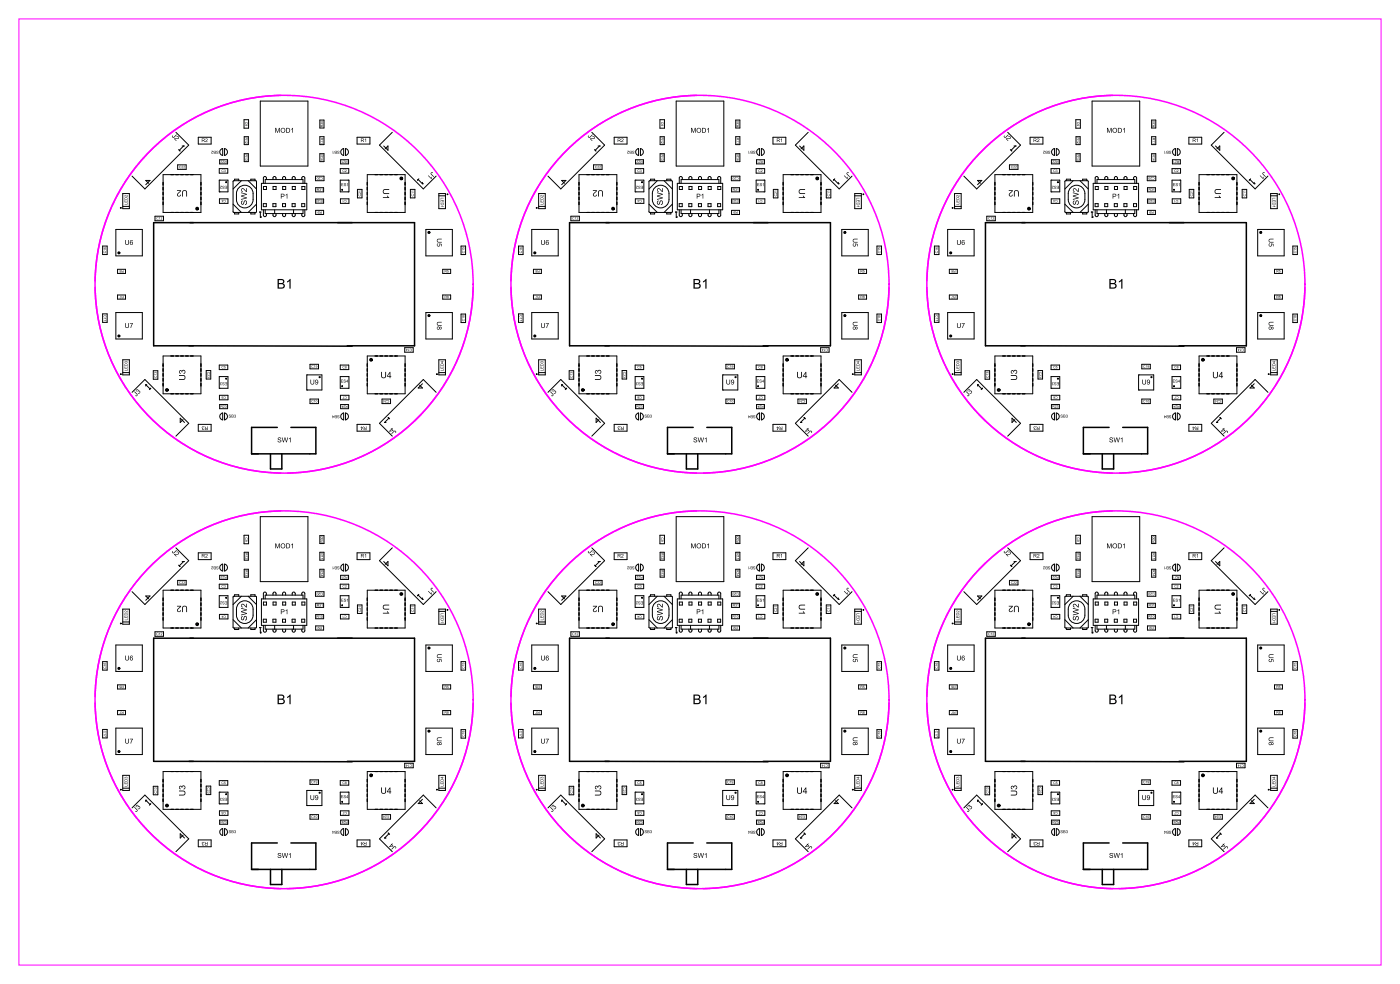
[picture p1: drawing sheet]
<svg xmlns="http://www.w3.org/2000/svg" width="185mm" height="130mm" viewBox="0 0 185 130" stroke-linecap="round" stroke-linejoin="round" font-family="sans-serif">
<!-- layer: Layer 1 -->
<g fill="#000">
<path d="M22.8 17.9l.1 .2 .4-.3h.1l-.5 .4-.2-.1zM23 18.3h.5v-.2l-.2-.1h.1l.3 .1-.2 .3h-.4l.2 .2z"/>
<path d="M26.7 18.3v.2l.3-.1-.1-.1zM26.7 18.3h.3v.2h-.1l.2 .3-.3-.2h-.1v.2zM27.2 18.3h.2v.2l-.2 .2 .2 .1h-.3l.3-.4-.1-.1-.2 .1z"/>
<path d="M32.4 18.2h.1l-.1 .3 .1-.1h.2v-.2zM32.6 18.2h.1v.2zM32.4 18.6l.3 .1-.1-.2v.1zM32.4 18.8v.2v-.2l.2 .2 .1-.1v-.1l-.1 .1z"/>
<path d="M32.4 16.3a.15 .15 0 0 0 .3 0 .15 .15 0 0 0-.3 0zM32.4 16.5l.1 .1h.2v-.1h-.2v.1zM32.5 16.5a.1 .1 0 0 1 .2 0 .1 .1 0 0 1-.2 0z"/>
<path d="M36.4 16.9h.1l.2 .5 .2-.5h.1v.6h-.1v-.5l-.2 .5h-.1l-.2-.5v.5zM37.1 17.2a.25 .25 0 0 0 .5 0 .25 .25 0 0 0-.5 0zM37.1 17.2a.32 .32 0 0 1 .6 0 .32 .32 0 0 1-.6 0zM37.9 17v.5l.3-.1v-.3zM37.8 16.9l.5 .1v.3l-.1 .2h-.4zM38.5 17.1l.2-.2v.6h-.1v-.5l-.1 .1z"/>
<path d="M42.4 18.2l.1 .1-.1 .2 .1-.1 .2 .1v-.3zM42.6 18.3h.1l-.1 .1zM42.4 18.6l.3 .1-.1-.1zM42.4 18.9h.3l-.1-.1v.1z"/>
<path d="M42.4 16v.2l.3-.1-.1-.1zM42.4 16.1h.3l-.2 .1zM42.4 16.3v.2v-.2l.1 .1 .1-.1v.2l.1-.1-.1-.1zM42.4 16.5v.3h.3l-.2-.1 .2-.2-.2 .1zM42.4 16.6h.1v.1h-.1z"/>
<path d="M44 19.9v.3h.1l-.1 .1zM44.3 20.2v.1h.1v-.1zM44.3 20v.1h.1v-.1zM44.2 20l.3-.1v.4h-.3zM44.6 20h.2l.1 .1-.2-.1h-.1l.2 .2v.1h-.2l.2-.1-.2-.1z"/>
<path d="M47.8 18.3v.2l.2-.1v-.1zM47.7 18.3h.3l.1 .2h-.2l.2 .3-.3-.2-.1 .2zM48.2 18.4l.2-.1v.5l-.1-.4z"/>
<path d="M77.7 17.9l.2 .2 .4-.3-.4 .4-.2-.1zM77.9 18.3h.6v-.2l-.2-.1h.1l.2 .1-.1 .3h-.4l.2 .2h-.1z"/>
<path d="M81.7 18.3v.2l.2-.1v-.1zM81.6 18.3h.4v.2h-.1l.1 .3-.2-.2h-.1l-.1 .2zM82.1 18.3l.3 .1v.1l-.2 .2 .2 .1h-.3l.2-.4-.1-.1-.1 .1z"/>
<path d="M87.4 18.2h.1l-.1 .3 .1-.1h.2v-.2zM87.5 18.2h.1v.2zM87.4 18.6l.3 .1-.1-.2v.1zM87.4 18.8v.2v-.2l.2 .2 .1-.1-.1-.1v.1z"/>
<path d="M87.4 16.3a.13 .13 0 0 0 .2 0 .13 .13 0 0 0-.2 0zM87.4 16.5v.1h.3l-.1-.1h-.1v.1zM87.5 16.5a.07 .07 0 0 1 .1 0 .07 .07 0 0 1-.1 0z"/>
<path d="M91.3 16.9h.2l.1 .5 .2-.5h.1v.6v-.5l-.2 .5h-.1l-.2-.5v.5h-.1zM92.1 17.2a.25 .25 0 0 0 .5 0 .25 .25 0 0 0-.5 0zM92 17.2a.35 .35 0 0 1 .7 0 .35 .35 0 0 1-.7 0zM92.9 17v.5l.2-.1 .1-.3zM92.8 16.9l.4 .1 .1 .3-.1 .2h-.4zM93.4 17.1l.3-.2v.6h-.1v-.5l-.2 .1z"/>
<path d="M97.3 18.2l.2 .1-.2 .2 .2-.1 .2 .1v-.3zM97.5 18.3h.1v.1zM97.3 18.6l.4 .1-.1-.1zM97.3 18.9h.4l-.1-.1v.1z"/>
<path d="M97.3 16l.1 .2 .2-.1v-.1zM97.4 16.1h.2l-.2 .1zM97.3 16.3l.1 .2v-.2l.1 .1 .1-.1v.2v-.1v-.1zM97.3 16.5v.3h.3l-.1-.1 .1-.2-.1 .1zM97.4 16.6l.1 .1h-.1z"/>
<path d="M98.9 19.9l.1 .3h.1l-.1 .1zM99.2 20.2l.2 .1v-.1zM99.2 20v.1h.2v-.1zM99.2 20l.2-.1v.4h-.2zM99.5 20h.3v.1l-.2-.1 .2 .2v.1h-.3l.3-.1-.3-.1z"/>
<path d="M102.7 18.3v.2h.3l-.1-.2zM102.7 18.3h.3v.2h-.1l.2 .3-.3-.2h-.1v.2zM103.2 18.4l.1-.1v.5v-.4z"/>
<path d="M132.7 17.9l.1 .2 .4-.3h.1l-.5 .4-.1-.1zM132.9 18.3h.6v-.2l-.3-.1h.1l.3 .1-.1 .3h-.5l.3 .2h-.1z"/>
<path d="M136.6 18.3v.2l.3-.1v-.1zM136.6 18.3h.3l.1 .2h-.2l.2 .3-.3-.2h-.1v.2zM137.1 18.3h.2v.2l-.2 .2 .3 .1h-.4l.3-.4-.1-.1-.2 .1z"/>
<path d="M142.3 18.2h.2l-.2 .3 .2-.1h.1v-.2zM142.5 18.2h.1v.2zM142.3 18.6l.3 .1v-.2v.1zM142.3 18.8v.2l.1-.2 .1 .2 .1-.1v-.1l-.1 .1z"/>
<path d="M142.3 16.3a.15 .15 0 0 0 .3 0 .15 .15 0 0 0-.3 0zM142.3 16.5l.1 .1h.2l-.1-.2-.1 .2zM142.5 16.5a.07 .07 0 0 1 .1 0 .07 .07 0 0 1-.1 0z"/>
<path d="M146.3 16.9h.1l.2 .5 .2-.5h.1v.6h-.1v-.5l-.2 .5h-.1l-.1-.5v.5h-.1zM147.1 17.2a.25 .25 0 0 0 .5 0 .25 .25 0 0 0-.5 0zM147 17.2a.32 .32 0 0 1 .6 0 .32 .32 0 0 1-.6 0zM147.8 17v.5l.3-.1v-.3zM147.7 16.9l.5 .1v.3l-.1 .2h-.4zM148.4 17.1l.2-.2v.6v-.5l-.2 .1z"/>
<path d="M152.3 18.2l.1 .1-.1 .2 .2-.1 .1 .1v-.3zM152.5 18.3h.1v.1zM152.3 18.6l.3 .1-.1-.1h.1zM152.3 18.9h.3l-.1-.1 .1 .1z"/>
<path d="M152.3 16v.2l.3-.1-.1-.1zM152.3 16.1h.3l-.2 .1zM152.3 16.3v.2l.1-.2v.1l.2-.1-.1 .2 .1-.1-.1-.1zM152.3 16.5v.3h.3l-.1-.1 .1-.2-.1 .1zM152.3 16.6h.1v.1h-.1z"/>
<path d="M153.9 19.9v.3h.1l-.1 .1zM154.2 20.2l.2 .1v-.1zM154.2 20v.1h.2v-.1zM154.2 20l.2-.1v.4h-.3zM154.5 20h.3v.1l-.2-.1h-.1l.2 .2v.1h-.2l.2-.1-.2-.1z"/>
<path d="M157.7 18.3v.2l.2-.1v-.1zM157.6 18.3h.4v.2h-.1l.1 .3-.2-.2h-.1l-.1 .2zM158.1 18.4l.2-.1v.5l-.1-.4z"/>
<path d="M13.7 32.7l.1 .2 .2-.1-.1-.1-.1 .1zM13.8 32.8a.1 .1 0 0 1 .2 0 .1 .1 0 0 1-.2 0zM13.7 33l.1 .1v-.1h.2zM13.7 33.2l.1 .2h.2l-.1-.2 .1 .1-.1 .1-.2-.1 .1-.1z"/>
<path d="M15.8 35.7v.2h.2l-.2 .1h.1l.1-.2zM15.8 35.8a.1 .1 0 0 1 .2 0 .1 .1 0 0 1-.2 0zM16 35.7l.2 .2-.1 .1h.2v-.3v.1zM16.1 35.9h.2v.1z"/>
<path d="M16 39.1l.2 .1-.1 .2h.2v-.3v.1zM16.1 39.3h.2v.1zM15.9 39.1l-.1 .3h.2h-.1z"/>
<path d="M16.5 27h.3v-.2v.2zM16.5 26.5v.2h.1v-.2l.1 .2h.1v-.3v.3h-.3zM16.5 26.1v.2h.3v-.2zM16.5 26.1h.3v.3h-.3zM16.5 25.8h.1l.2 .1v-.1v.2l-.2-.2-.1 .1 .1 .1h-.1z"/>
<path d="M16.5 31.7h.1v.5l.2 .1 .1-.1 .1-.5v.6l-.2 .1-.2-.1zM17.2 31.8l.2-.1 .1 .1h-.2l-.1 .1v.1l.2-.1 .2 .1-.1 .3-.3-.1zM17.2 32.1a.15 .15 0 0 0 .3 0 .15 .15 0 0 0-.3 0z"/>
<path d="M20.7 28.7v.3h.2l.1-.1-.2 .1-.1-.2 .1-.1h.1zM21.3 28.7l-.1 .1h.2l-.2 .2h.2h-.1l.1-.3zM21 28.8h.1v.2v-.3z"/>
<path d="M23.4 25.1h.5l-.4 .6 .2 .2 .2-.2-.1 .2h-.3l-.1-.2 .4-.5h-.4zM24.1 25.2l.3-.1 .3 .1v.8h-.1v-.7l-.2-.1-.2 .1v.7h-.1z"/>
<path d="M23.7 21.9v.3h.2v-.1l-.1 .1-.1-.1 .1-.2 .1 .1zM24.3 21.9l-.1 .1h.2l-.2 .2h.2h-.1l.1-.2zM24 21.9v.1h.2l-.2 .2h.2h-.2l.2-.2z"/>
<path d="M27.9 19.9h.3l-.2 .3v.1l.2-.1-.1 .1-.2-.1 .2-.2zM28.3 20.2l.2 .1v-.1zM28.3 20v.1h.2v-.1zM28.2 20l.3-.1v.4h-.2zM28.6 20h.3v.1l-.2-.1h-.1l.2 .2v.1h-.2l.2-.1-.2-.1z"/>
<path d="M29.1 24.6h.2l-.2 .2 .1 .1 .1-.1v.1l-.2-.1 .2-.2zM29.4 24.6h.3v.1l-.2-.1-.1 .1 .3 .1-.1 .1h-.2l.2-.1-.2-.1zM29.7 24.6h.3v.3h-.3h.3v-.1h-.2l.2-.1v-.1z"/>
<path d="M29.3 22.4v.3h.2l.1-.1-.2 .1-.1-.1 .1-.2h.1zM29.6 22.4l.1 .1v.1h.1l-.2 .1h.1l.1-.2z"/>
<path d="M29.6 26.4l-.1 .1h.2l.1 .1-.1 .1h-.2h.2l.1-.2zM29.3 26.4l.1 .3 .1-.2zM29.4 26.5h.1l-.1 .2z"/>
<path d="M29.6 21.2l.2 .2-.1 .1 .2 .1v-.4v.2zM29.7 21.4h.2v.1zM29.4 21.2l.2 .1-.2 .2h.2h-.1l.1-.3zM29.2 21.2l.1 .1-.1 .2h.1h.1h-.2l.2-.3z"/>
<path d="M31.9 26.6l.2-.1-.2 .3 .2 .2 .2-.5h.2l.1 .2v.2l-.2 .2 .1-.3-.1-.2-.2 .4h-.3l-.1-.2zM31.9 25.4l.7 .2v.1l-.6 .2 .6 .2v.1l-.7 .2v-.1l.6-.2-.6-.1v-.2l.6-.1-.6-.2zM31.9 24.9h.3l.3 .3v-.3h.1v.5l-.5-.4-.2 .1 .2 .3-.2-.1v-.2z"/>
<path d="M32.4 20.4l.1 .1-.1 .2 .1-.1 .2 .1v-.3zM32.6 20.5h.1v.2zM32.4 20.9h.3l-.1-.1v.1zM32.4 21l.1 .2 .2-.1-.1-.1 .1 .1h-.1l-.1 .1v-.2z"/>
<path d="M36.8 37v.4l.6-.1-.1-.3zM36.8 37.5v.5h.5l.1-.1v-.3zM36.7 36.9h.6l.2 .1 .1 .3-.2 .2 .2 .1v.2l-.1 .3h-.8zM37.9 37.2l.5-.3v1.2h-.2v-1l-.3 .2z"/>
<path d="M37.2 25.7v.2l.3-.1v-.1zM37.1 25.6h.4l.1 .2-.1 .1-.3 .1v.2h-.1zM37.7 25.8l.3-.2v.6h-.1v-.5l-.2 .1z"/>
<path d="M42 27.9v.3h.1l.1-.1-.2-.1h.2zM42 28.1a.1 .1 0 0 1 .2 0 .1 .1 0 0 1-.2 0zM42.2 27.9l.1 .2v.1h.2v-.3v.2zM42.3 28.1h.2v.1z"/>
<path d="M42.4 20.4l.1 .1-.1 .2 .1-.1 .2 .1v-.3zM42.6 20.5h.1l-.1 .2zM42.4 20.9h.3l-.1-.1v.1zM42.5 21l-.1 .2h.3zM42.5 21l.1 .1h-.1z"/>
<path d="M42.4 23.5h.1l.1 .1-.1 .1h-.1h.2v-.2zM41.8 23.6a.15 .15 0 0 0 .3 0 .15 .15 0 0 0-.3 0zM41.9 23.5h.1v.2zM42.1 23.4l.2 .1-.2 .1 .2 .1-.2-.1 .2-.2z"/>
<path d="M42.5 26.4l-.1 .2 .1 .1 .1-.2zM42.5 26.4l.1 .1-.1 .2zM42.2 26.5h.1v.2v-.3zM41.9 26.4v.3v-.1l.2 .1-.1-.1 .1-.2zM41.9 26.4l.2 .1h-.2z"/>
<path d="M42.5 25h.1v.2v-.3zM42.2 24.9v.1l.1-.1v.2h.1l-.2 .1h.1l.1-.2zM41.9 24.9v.3v-.1l.3 .1-.1-.1v-.2zM41.9 24.9l.2 .1h-.2z"/>
<path d="M45.1 24.2h.3l-.2 .1v.1h.2h-.2v.1l.2 .1h-.3zM45.5 24.2l.2 .1h-.2l.2 .1v.2l-.2-.1h-.1h.2h.1l-.2-.1zM45.8 24.3l.2-.1v.4l-.1-.3z"/>
<path d="M45.3 22.4v.3h.2l.1-.1-.2 .1-.1-.2 .2-.1zM45.6 22.4v.1h.2l-.2 .2h.2h-.2l.2-.3z"/>
<path d="M45.5 26.4v.1h.2v.1v.1h-.2h.2v-.2zM45.3 26.4v.3l.1-.1-.1 .1z"/>
<path d="M45.6 21.2l.1 .2v.1l.2 .1v-.4l-.1 .2zM45.7 21.4h.1v.1zM45.4 21.2l.1 .1-.1 .2h.1h.1h-.2l.2-.3zM45.2 21.2v.4l.1-.2-.1 .1z"/>
<path d="M47.4 25.2v.1h.3zM47.4 25.4v.2l.1-.2 .2 .2v-.2l-.1 .2zM47.4 25.7v.2h.3l-.1-.2v.1l-.1 .1-.1-.1 .1-.1z"/>
<path d="M50.6 26.1h.6l-.1-.2h.1l.2 .3h-.8zM50.7 25.1l.7-.1v.1h-.6l-.1 .2 .1 .2h.6v.1h-.7l-.1-.3z"/>
<path d="M54.4 25.2v.1h.3zM54.4 25.5v.1v-.1h.3zM54.4 25.7v.2h.3l-.1-.2v.1l-.1 .1-.1-.1v-.1z"/>
<path d="M57 22.8h.2l-.2 .1 .4 .4-.1 .1-.4-.4zM56.6 23.2l.4 .3v-.2l.1 .1-.1 .3-.4-.5z"/>
<path d="M58.2 27.3h.3v-.1l.1 .1zM58.3 26.8v.2h.3v-.2zM58.2 26.8h.4v.2l-.3 .1zM58.2 26.4h.4v.3v-.2h-.1v.2l-.1-.2h-.1l-.1 .2zM58.2 26.1l.4 .1h-.3l-.1 .2z"/>
<path d="M57.8 32.2h.1l-.1 .2 .1 .1 .2-.1-.1-.2h.4v.3h-.1v-.2h-.2v.2l-.3 .1-.1-.2zM57.8 31.6l.6-.1v.1h-.5l-.1 .2 .1 .1 .5 .1h-.6l-.1-.2z"/>
<path d="M58.8 35.7v.3v-.1l.2 .1-.1-.1 .1-.2zM58.8 35.7l.2 .1h-.2zM59.1 35.7v.1l.1 .1h-.1l.1 .1 .1-.1-.2-.1v-.1h.2z"/>
<path d="M59.1 39.1v.2l.1 .1 .1-.3zM59.1 39.2a.05 .05 0 0 1 .1 0 .05 .05 0 0 1-.1 0zM59.1 39.3a.06 .06 0 0 1 .1 0 .06 .06 0 0 1-.1 0zM58.8 39.1v.3v-.1l.2 .1-.1-.2 .1-.1zM58.8 39.1l.2 .1h-.2z"/>
<path d="M61.1 32.7v.1l.1 .1 .1-.2v.1v.1l.1-.1-.1-.1h-.1v.1zM61.1 33v.1v-.1h.3zM61.1 33.2v.2h.3l-.1-.2v.1l-.1 .1h-.1v-.2z"/>
<path d="M68.7 32.7v.2l.3-.1-.2-.1-.1 .1zM68.8 32.8a.07 .07 0 0 1 .1 0 .07 .07 0 0 1-.1 0zM68.6 33l.1 .1v-.1h.3zM68.7 33.2v.2h.3l-.1-.2v.1l-.1 .1-.1-.1v-.1z"/>
<path d="M70.8 35.7v.2h.1v.1h-.1h.1l.1-.2zM70.8 35.8a.07 .07 0 0 1 .1 0 .07 .07 0 0 1-.1 0zM71 35.7l.1 .2-.1 .1h.3v-.3l-.1 .1zM71.1 35.9h.1v.1z"/>
<path d="M71 39.1l.1 .1-.1 .2h.3v-.3l-.1 .1zM71.1 39.3h.1v.1zM70.9 39.1l-.1 .3h.2h-.2z"/>
<path d="M71.4 27h.4v-.2v.2zM71.4 26.5l.1 .2h.1v-.2v.2h.2v-.3v.3h-.4zM71.5 26.1v.2h.3l-.1-.2zM71.5 26.1h.2l.1 .3h-.4zM71.4 25.8h.2l.2 .1v-.1v.2l-.3-.2v.1v.1z"/>
<path d="M71.5 31.7h.1v.5l.1 .1 .2-.1v-.5h.1l-.1 .6-.2 .1-.2-.1zM72.2 31.8l.2-.1 .1 .1h-.2l-.1 .1v.1l.1-.1 .2 .1-.1 .3-.3-.1zM72.2 32.1a.15 .15 0 0 0 .3 0 .15 .15 0 0 0-.3 0z"/>
<path d="M75.7 28.7v.3h.2v-.1l-.2 .1v-.2v-.1h.2zM76.2 28.7v.1h.2l-.2 .2h.2h-.2l.2-.3zM76 28.8h.1v.2v-.3z"/>
<path d="M78.3 25.1h.6l-.4 .6 .1 .2 .3-.2-.2 .2h-.2l-.2-.2 .5-.5h-.5zM79.1 25.2l.3-.1 .2 .1 .1 .8h-.1l-.1-.7-.1-.1-.2 .1-.1 .7h-.1z"/>
<path d="M78.7 21.9v.3h.2v-.1l-.2 .1v-.1v-.1l.2-.1zM79.2 21.9v.1h.2l-.2 .2h.2h-.2l.2-.2zM79 21.9l-.1 .1h.2l-.2 .2h.2h-.1l.1-.3z"/>
<path d="M82.9 19.9h.2l-.2 .3 .1 .1 .1-.1v.1l-.2-.1 .2-.2zM83.2 20.2l.2 .1v-.1zM83.2 20l.1 .1h.1v-.1zM83.2 20l.3-.1v.4h-.3zM83.6 20h.2v.1l-.1-.1h-.1l.2 .2v.1h-.2l.2-.1-.2-.1z"/>
<path d="M84 24.6h.3l-.2 .2 .1 .1 .1-.1-.1 .1-.2-.1 .2-.2zM84.4 24.6h.2v.1l-.2-.1 .2 .2v.1h-.2l.2-.1-.2-.1zM84.7 24.6h.3v.3h-.3h.2v-.1h-.2l.2-.1v-.1z"/>
<path d="M84.3 22.4v.3h.2v-.1l-.1 .1-.1-.1v-.2h.2zM84.6 22.4l.1 .1-.1 .1h.1l-.1 .1h.1v-.2z"/>
<path d="M84.5 26.4v.1h.2v.1v.1h-.2h.2v-.2zM84.3 26.4v.3l.2-.2zM84.3 26.5h.1l-.1 .2z"/>
<path d="M84.6 21.2l.1 .2-.1 .1 .3 .1v-.4l-.1 .2zM84.7 21.4h.1v.1zM84.4 21.2l.1 .1-.1 .2h.1h.1h-.2l.2-.3zM84.1 21.2l.2 .1-.2 .2h.2h-.1l.1-.3z"/>
<path d="M86.9 26.5h.1l-.1 .3 .1 .2 .2-.5h.3l.1 .2-.1 .3-.2 .1 .2-.3-.1-.2-.3 .4h-.2l-.1-.2zM86.8 25.4l.8 .2v.1l-.7 .2 .7 .2v.1l-.8 .2v-.1l.7-.2-.7-.1v-.2l.7-.1-.7-.2zM86.9 24.9h.2l.4 .3v-.3h.1v.5l-.6-.4-.1 .1 .1 .3-.1-.1-.1-.2z"/>
<path d="M87.4 20.4l.1 .1-.1 .2 .1-.1 .2 .1v-.3zM87.5 20.5h.1v.2zM87.4 20.9h.3l-.1-.1v.1zM87.4 21v.2l.3-.1-.1-.1v.1h-.1l-.1 .1v-.2z"/>
<path d="M91.8 37v.4l.5-.1v-.3zM91.8 37.5v.5h.4l.2-.1-.1-.3zM91.6 36.9h.6l.3 .1v.2l-.1 .3 .1 .1 .1 .2-.1 .3h-.9zM92.9 37.2l.5-.3v1.2h-.2v-1l-.3 .2z"/>
<path d="M92.2 25.7v.2h.2v-.2zM92.1 25.6h.3l.2 .2-.1 .1-.3 .1v.2h-.1zM92.7 25.8l.2-.2v.6v-.5l-.2 .1z"/>
<path d="M97 27.9l-.1 .3h.2v-.1l-.1-.1h.1zM97 28.1a.07 .07 0 0 1 .1 0 .07 .07 0 0 1-.1 0zM97.2 27.9l.1 .2-.1 .1h.3v-.3l-.1 .2zM97.3 28.1h.1v.1z"/>
<path d="M97.3 20.4l.2 .1-.2 .2 .2-.1 .2 .1v-.3zM97.5 20.5h.1v.2zM97.3 20.9h.4l-.1-.1v.1zM97.4 21l-.1 .2h.4zM97.5 21l.1 .1h-.1z"/>
<path d="M97.3 23.5h.2v.1v.1h-.2h.2l.1-.2zM96.8 23.6a.15 .15 0 0 0 .3 0 .15 .15 0 0 0-.3 0zM96.9 23.5h.1l-.1 .2zM97.1 23.4l.1 .1-.1 .2h.1h.1h-.2l.2-.3z"/>
<path d="M97.4 26.4v.2l.1 .1 .1-.2zM97.4 26.4l.1 .1v.2zM97.2 26.5l.1 .2v-.3zM96.8 26.4v.3l.1-.1 .2 .1-.1-.1 .1-.2zM96.9 26.4l.1 .1h-.1z"/>
<path d="M97.4 25h.1v.2v-.3zM97.2 24.9v.1h.1l-.1 .1h.1l-.1 .1h.1v-.2zM96.8 24.9v.3l.1-.1 .2 .1-.1-.1 .1-.2zM96.9 24.9l.2 .1h-.2z"/>
<path d="M100.1 24.2h.2l-.2 .1v.1h.2h-.2v.1l.2 .1h-.2zM100.4 24.2l.3 .1h-.2l.2 .1v.2l-.3-.1h.1h.2l-.3-.1zM100.8 24.3l.1-.1v.4v-.3z"/>
<path d="M100.3 22.4v.3h.2v-.1l-.2 .1v-.1v-.2h.2zM100.6 22.4l.1 .1-.2 .2h.3h-.2l.1-.3z"/>
<path d="M100.5 26.4l-.1 .1h.2l.1 .1-.1 .1h-.1h.2v-.2zM100.3 26.4v.3l.1-.1-.1 .1z"/>
<path d="M100.6 21.2l.1 .2-.1 .1 .2 .1v-.4v.2zM100.6 21.4h.2v.1zM100.3 21.2l.2 .1-.2 .2h.2h-.1l.1-.3zM100.1 21.2l.1 .4 .1-.2-.1 .1z"/>
<path d="M102.3 25.2l.1 .1h.2zM102.3 25.4l.1 .2v-.2l.2 .2v-.2v.2zM102.4 25.7v.2h.2v-.2v.1l-.1 .1-.1-.1v-.1z"/>
<path d="M105.6 26.1h.6l-.1-.2h.1l.2 .3h-.8zM105.6 25.1l.8-.1v.1h-.7l-.1 .2 .1 .2h.7v.1h-.8l-.1-.3z"/>
<path d="M109.3 25.2l.1 .1h.2zM109.3 25.5l.1 .1v-.1h.2zM109.3 25.7l.1 .2h.2v-.2v.1l-.1 .1-.1-.1v-.1z"/>
<path d="M111.9 22.8h.3l-.3 .1 .4 .4v.1l-.4-.4zM111.5 23.2h.1l.3 .3 .1-.2v.3z"/>
<path d="M113.2 27.3h.3v-.1l.1 .1zM113.2 26.8l.1 .2h.2v-.2zM113.2 26.8h.4v.2l-.3 .1zM113.2 26.4h.4v.3l-.1-.2h-.1v.2v-.2h-.2v.2zM113.2 26.1l.4 .1h-.4v.2z"/>
<path d="M112.7 32.2h.2l-.2 .2 .2 .1 .1-.1v-.2h.3v.3v-.2h-.2v.2l-.3 .1-.1-.2zM112.7 31.6l.6-.1v.1h-.5v.2v.1l.5 .1h-.5l-.1-.2z"/>
<path d="M113.7 35.7v.3l.1-.1 .2 .1-.1-.1 .1-.2zM113.8 35.7l.1 .1h-.1zM114.1 35.7l-.1 .1 .2 .1h-.2l.2 .1v-.2h-.1l.1-.1z"/>
<path d="M114.1 39.1l-.1 .2 .2 .1v-.3zM114.1 39.2a.05 .05 0 0 1 .1 0 .05 .05 0 0 1-.1 0zM114.1 39.3a.06 .06 0 0 1 .1 0 .06 .06 0 0 1-.1 0zM113.7 39.1v.3l.1-.1 .2 .1-.1-.2 .1-.1zM113.8 39.1l.1 .1h-.1z"/>
<path d="M116 32.7v.1l.2 .1v-.2l.1 .1-.1 .1 .1-.1v-.1h-.2v.1zM116 33l.1 .1v-.1h.2zM116 33.3a.15 .15 0 0 0 .3 0 .15 .15 0 0 0-.3 0z"/>
<path d="M123.6 32.7l.1 .2 .2-.1v-.1h-.2l.1 .1zM123.8 32.8a.07 .07 0 0 1 .1 0 .07 .07 0 0 1-.1 0zM123.6 33l.1 .1v-.1h.2zM123.6 33.2l.1 .2h.2v-.2v.1l-.1 .1-.2-.1 .1-.1z"/>
<path d="M125.7 35.7v.2h.2l-.2 .1h.1l.1-.2zM125.7 35.8a.1 .1 0 0 1 .2 0 .1 .1 0 0 1-.2 0zM126 35.7l.1 .2-.1 .1h.2v-.3v.1zM126 35.9h.2v.1z"/>
<path d="M126 39.1l.1 .1-.1 .2h.2v-.3v.1zM126 39.3h.2v.1zM125.8 39.1l-.1 .3h.2h-.1z"/>
<path d="M126.4 27h.3l.1-.2v.2zM126.4 26.5v.2h.1v-.2l.1 .2h.1l.1-.3v.3h-.4zM126.4 26.1v.2h.3v-.2zM126.4 26.1h.3l.1 .3h-.4zM126.4 25.8h.1l.2 .1 .1-.1v.2l-.3-.2-.1 .1 .1 .1h-.1z"/>
<path d="M126.5 31.7l.1 .5 .1 .1 .2-.1v-.5h.1l-.1 .6-.2 .1-.2-.1zM127.1 31.8l.2-.1 .2 .1h-.2l-.1 .1-.1 .1 .2-.1 .2 .1v.2l-.2 .2-.2-.2zM127.2 32.1a.14 .14 0 0 0 .2 0 .14 .14 0 0 0-.2 0z"/>
<path d="M130.6 28.7v.3h.2l.1-.1-.2 .1-.1-.2 .2-.1zM131.2 28.7v.1h.1l-.2 .2h.3h-.2l.1-.3zM130.9 28.8h.1l.1 .2v-.3z"/>
<path d="M133.3 25.1h.6l-.5 .6 .2 .2 .2-.2-.1 .2h-.3l-.1-.2 .4-.5h-.4zM134.1 25.2l.2-.1 .3 .1v.8h-.1v-.7l-.2-.1-.2 .1v.7h-.1z"/>
<path d="M133.6 21.9v.3h.2l.1-.1-.2 .1-.1-.1 .1-.1 .1-.1zM134.2 21.9v.1h.1l-.2 .2h.3h-.2l.1-.2zM133.9 21.9v.1h.2l-.2 .2h.2h-.2l.2-.2z"/>
<path d="M137.8 19.9h.3l-.2 .3 .1 .1 .1-.1-.1 .1-.2-.1 .2-.2zM138.2 20.2l.2 .1v-.1zM138.2 20v.1h.2v-.1zM138.2 20l.2-.1v.4h-.2zM138.5 20h.3v.1l-.3-.1 .3 .2-.1 .1h-.2l.2-.1-.2-.1z"/>
<path d="M139 24.6h.2l-.2 .2 .1 .1 .1-.1v.1l-.2-.1 .2-.2zM139.3 24.6h.3v.1l-.3-.1 .3 .2-.1 .1h-.2l.2-.1-.2-.1zM139.6 24.6h.3v.3h-.2h.2v-.1h-.2l.2-.1v-.1z"/>
<path d="M139.2 22.4v.3h.2l.1-.1-.2 .1-.1-.2 .3-.1zM139.6 22.4l.1 .1-.1 .1h.1l-.2 .1h.2v-.2z"/>
<path d="M139.5 26.4l-.1 .1h.2l.1 .1-.1 .1h-.1h.2v-.2zM139.2 26.4l.1 .3 .1-.2zM139.3 26.5h.1l-.1 .2z"/>
<path d="M139.6 21.2l.1 .2-.1 .1 .2 .1v-.4v.2zM139.6 21.4h.2v.1zM139.3 21.2l.2 .1-.2 .2h.2h-.1l.1-.3zM139.1 21.2l.1 .1-.1 .2h.1h.1h-.2l.2-.3z"/>
<path d="M141.8 26.6l.2-.1-.1 .3 .1 .2 .2-.5h.2l.1 .2v.2l-.2 .2 .2-.3-.2-.2-.2 .4h-.2l-.1-.2zM141.8 25.4l.7 .2v.1l-.6 .2 .6 .2v.1l-.7 .2v-.1l.6-.2-.6-.1v-.2l.6-.1-.6-.2zM141.8 24.9h.3l.4 .3v-.3v.5l-.5-.4-.2 .1 .2 .3-.1-.1-.1-.2z"/>
<path d="M142.3 20.4l.2 .1-.2 .2 .2-.1 .1 .1v-.3zM142.5 20.5h.1v.2zM142.3 20.9h.3v-.1v.1zM142.3 21l.1 .2 .2-.1v-.1v.1h-.1l-.1 .1v-.2z"/>
<path d="M146.8 37v.4l.5-.1v-.3zM146.8 37.5v.5h.4l.2-.1-.1-.3zM146.6 36.9h.6l.2 .1 .1 .3-.2 .2 .2 .1 .1 .2-.2 .3h-.8zM147.8 37.2l.5-.3v1.2h-.1v-1l-.4 .2z"/>
<path d="M147.1 25.7v.2l.3-.1v-.1zM147 25.6h.4l.1 .2-.1 .1-.3 .1v.2h-.1zM147.7 25.8l.2-.2v.6h-.1v-.5l-.1 .1z"/>
<path d="M151.9 27.9v.3h.1l.1-.1-.2-.1h.2zM151.9 28.1a.1 .1 0 0 1 .2 0 .1 .1 0 0 1-.2 0zM152.1 27.9l.1 .2v.1h.2v-.3v.2zM152.2 28.1h.2v.1z"/>
<path d="M152.3 20.4l.1 .1-.1 .2 .2-.1 .1 .1v-.3zM152.5 20.5h.1v.2zM152.3 20.9h.3l-.1-.1 .1 .1zM152.4 21l-.1 .2h.3zM152.4 21l.2 .1h-.2z"/>
<path d="M152.3 23.5h.1l.1 .1-.1 .1h-.1h.2v-.2zM151.7 23.6a.15 .15 0 0 0 .3 0 .15 .15 0 0 0-.3 0zM151.8 23.5h.1v.2zM152 23.4l.2 .1-.2 .2h.2h-.1l.1-.3z"/>
<path d="M152.4 26.4l-.1 .2 .2 .1v-.2zM152.4 26.4l.1 .1-.1 .2zM152.1 26.5h.1v.2v-.3zM151.8 26.4v.3v-.1l.3 .1-.2-.1 .1-.2zM151.8 26.4l.2 .1h-.2z"/>
<path d="M152.4 25h.1v.2v-.3zM152.1 24.9v.1l.2-.1-.1 .2h.1l-.2 .1h.2v-.2zM151.8 24.9v.3v-.1l.3 .1-.1-.1v-.2zM151.8 24.9l.2 .1h-.2z"/>
<path d="M155 24.2h.3l-.2 .1v.1h.2h-.2v.1l.2 .1h-.3zM155.4 24.2l.2 .1h-.2l.2 .1v.2l-.2-.1h.1h.1l-.2-.1zM155.7 24.3l.2-.1v.4l-.1-.3z"/>
<path d="M155.2 22.4v.3h.2l.1-.1-.2 .1-.1-.1 .1-.2h.1zM155.5 22.4v.1h.2l-.2 .2h.2h-.1l.1-.3z"/>
<path d="M155.4 26.4v.1h.2v.1v.1h-.2h.2l.1-.2zM155.2 26.4v.3l.1-.1v.1z"/>
<path d="M155.5 21.2l.1 .2v.1l.2 .1v-.4v.2zM155.6 21.4h.2v.1zM155.3 21.2l.1 .1-.1 .2h.1h.1h-.2l.2-.3zM155.1 21.2v.4l.1-.2-.1 .1z"/>
<path d="M157.3 25.2l.1 .1h.2zM157.3 25.4v.2l.1-.2 .2 .2v-.2v.2zM157.3 25.7v.2h.3l-.1-.2 .1 .1-.1 .1-.2-.1 .1-.1z"/>
<path d="M160.5 26.1h.7l-.2-.2h.1l.2 .3h-.8zM160.6 25.1l.7-.1v.1h-.6l-.1 .2 .1 .2h.6v.1h-.7l-.1-.3z"/>
<path d="M164.3 25.2l.1 .1h-.1h.3zM164.3 25.5l.1 .1-.1-.1h.3zM164.3 25.7v.2h.3l-.1-.2 .1 .1-.1 .1-.2-.1 .1-.1z"/>
<path d="M166.9 22.8h.2l-.2 .1 .4 .4-.1 .1-.4-.4zM166.5 23.2l.4 .3v-.2l.1 .1-.1 .3-.4-.5z"/>
<path d="M168.2 27.3h.3l-.1-.1 .1 .1zM168.2 26.8v.2h.3v-.2zM168.2 26.8h.3v.2l-.3 .1zM168.2 26.4h.3v.3v-.2h-.1v.2l-.1-.2h-.1v.2zM168.2 26.1l.3 .1h-.3v.2z"/>
<path d="M167.7 32.2h.1l-.1 .2 .1 .1 .2-.1v-.2h.3v.3h-.1v-.2h-.2v.2l-.2 .1-.2-.2zM167.7 31.6l.6-.1v.1h-.5l-.1 .2 .1 .1 .5 .1h-.6l-.1-.2z"/>
<path d="M168.7 35.7v.3v-.1l.3 .1-.2-.1 .1-.2zM168.7 35.7l.2 .1h-.2zM169 35.7v.1l.2 .1h-.2l.1 .1 .1-.1-.2-.1 .1-.1h.1z"/>
<path d="M169 39.1v.2l.1 .1 .1-.3zM169 39.2a.05 .05 0 0 1 .1 0 .05 .05 0 0 1-.1 0zM169 39.3a.1 .1 0 0 1 .2 0 .1 .1 0 0 1-.2 0zM168.7 39.1v.3v-.1l.3 .1-.2-.2 .1-.1zM168.7 39.1l.2 .1h-.2z"/>
<path d="M171 32.7v.1l.1 .1 .1-.2 .1 .1-.1 .1 .1-.1-.1-.1h-.1v.1zM171 33v.1v-.1h.3zM171 33.2v.2h.3l-.1-.2 .1 .1-.2 .1h-.1l.1-.2z"/>
<path d="M13.7 41.8a.15 .15 0 0 0 .3 0 .15 .15 0 0 0-.3 0zM13.7 42.1h.3v-.1v.1zM13.7 42.3l.3 .1v-.2v.2z"/>
<path d="M16.5 48.9h.3v-.1v.2zM16.5 48.4v.2h.1v-.2l.1 .2h.1v-.2v.3h-.3zM16.5 48.1v.2h.3v-.2zM16.5 48.1h.3v.2h-.3zM16.5 47.8l.3-.1v.2l-.1 .1 .1-.2-.1 .1-.2-.1v.2z"/>
<path d="M16.5 42.7h.1v.5l.2 .1 .1-.1 .1-.5v.5l-.1 .1-.3-.1zM17.2 42.7h.4l-.3 .6v-.2l.2-.3h-.3z"/>
<path d="M18 51.5l.2-.1 .1 .2 .2 .1v.2l-.3 .1 .2-.1 .1-.1-.2-.1-.1 .1v-.2l-.1-.1-.1 .2zM17.7 51.8l.1-.1 .4 .4-.1 .2h-.2h.1l.1-.1z"/>
<path d="M20.4 49.2v.1l.1-.1 .1 .1 .1-.1-.1 .1h.1l-.1-.2zM20.4 49.4l.1 .2v-.1h.2zM20.4 49.7v.2l.3-.1-.1-.1 .1 .1-.1 .1-.2-.1z"/>
<path d="M23.7 49.5l.7 .1 .1 .2v.3l-.2 .1h-.6v-.1h.6l.1-.2-.1-.2h-.6zM23.7 49l.2-.1 .1 .1 .1-.1h.2l.2 .1v.3l-.2 .1v-.1l.1-.1v-.2h-.3v.2l-.3-.2-.1 .1 .2 .2-.1 .1-.1-.2z"/>
<path d="M26.7 56.4l.2-.1 .1 .1h-.2l-.1 .1 .2 .1-.1 .1h.2l-.1 .1-.2-.1zM27.1 56.6v.1l.3 .1v-.2zM27 56.3l.3 .2h.1v-.2v.5h-.3v-.2h.1z"/>
<path d="M27.4 49.3a.15 .15 0 0 0 .3 0 .15 .15 0 0 0-.3 0zM27.4 49.5v.2v-.2l.2 .2 .1-.1v-.1l-.1 .1zM27.4 49.7l.1 .2 .2-.1-.1-.1 .1 .1h-.1l-.1 .1v-.2z"/>
<path d="M29.1 50.5l.2 .1h-.2l.1 .1v.1h.1v.1l-.2-.1zM29.4 50.5l.3 .1h-.2h-.1l.3 .1-.1 .2-.2-.1h.2l-.2-.1zM29.7 50.5h.3v.4h-.3l.3-.1v-.1h-.2h.2v-.1z"/>
<path d="M29.3 48.4v.2l.2 .1 .1-.1h-.2l-.1-.1 .1-.1h.1zM29.6 48.4v.1l.2 .1h-.2l.1 .1 .1-.2h-.1l.1-.1z"/>
<path d="M29.6 52.4v.1l.1-.1 .1 .1-.1 .1h-.1l.2 .1v-.3zM29.3 52.4v.1l.2 .1-.1 .1-.1-.1 .1 .1 .1-.3zM29.3 52.5a.1 .1 0 0 1 .2 0 .1 .1 0 0 1-.2 0z"/>
<path d="M29.8 53.6h-.1h.2l-.1 .1 .1 .1h-.2l.2 .1v-.3zM29.5 53.6h.1l-.1 .3h.2l-.2-.1 .2-.2zM29.2 53.5v.4v-.2l.2 .2-.1-.2 .1-.1zM29.2 53.6l.2 .1h-.2z"/>
<path d="M30.3 54.8h.2l-.2 .1 .2 .1v.2l-.3-.1v-.1l.2 .1h.1l-.2-.2zM30.6 54.8v.1h.2zM30.6 55v.1h.2zM30.6 54.8h.2v.3l-.2 .1zM31 54.8h.2l-.1 .4-.2-.1h.2l-.1-.1 .1-.2-.2 .1z"/>
<path d="M36.7 57.9l.2-.1 .2 .1 .1 .1-.3-.1-.1 .1 .4 .2-.1 .2-.4-.1v-.1l.2 .2 .2-.1-.4-.2zM37.2 57.8h.1l.2 .5 .1-.5h.1l.1 .5 .2-.5h.1l-.2 .6h-.1l-.1-.5-.2 .5h-.1zM38.2 58l.2-.2v.6h-.1v-.5l-.1 .1z"/>
<path d="M41.2 48.3v.2l.2 .1v-.1h-.1l-.1-.1v-.1h.2zM41.7 48.3v.1l.2 .1h-.2l.1 .1 .1-.3zM41.7 48.4a.1 .1 0 0 1 .2 0 .1 .1 0 0 1-.2 0zM41.5 48.3h.1v.3v-.3z"/>
<path d="M41.2 52.9v.2l.2 .1v-.1h-.1l-.1-.1v-.1h.2zM41.8 52.9l-.1 .2 .2 .1v-.3zM41.8 52.9h.1l-.1 .2zM41.5 52.9h.1v.3v-.3z"/>
<path d="M41 50.2h.1v.4l.2 .1h.1v-.5h.1v.4l-.1 .2-.3-.1zM41.7 50.4a.15 .15 0 0 0 .3 0 .15 .15 0 0 0-.3 0zM41.7 50.2h.2l.1 .1v.3l-.1 .2-.2-.1h.2l.1-.2h-.3z"/>
<path d="M44 55v.2l.1-.2zM44 54.9l.2 .1-.2 .3zM44.3 55.1v.1h.1v-.1zM44.3 54.9v.1h.1v-.1zM44.2 54.9h.3v.4l-.3-.1zM44.6 54.9h.2l.1 .1-.2-.1-.1 .1 .2 .1v.1h-.2h.2l-.2-.2z"/>
<path d="M45.1 50.2h.2h-.2v.1h.2l-.2 .1v.1h.3h-.3zM45.4 50.2h.3l-.2 .1 .2 .1v.1h-.3v-.1l.1 .1 .2-.1-.3-.1zM45.9 50.2l-.1 .2h.1zM45.9 50.2l.1 .3-.3-.1z"/>
<path d="M45.3 48.4v.2l.2 .1 .1-.1h-.2l-.1-.1 .1-.1h.1zM45.6 48.4v.2l.1 .1 .1-.3zM45.6 48.4a.05 .05 0 0 1 .1 0 .05 .05 0 0 1-.1 0zM45.6 48.6a.1 .1 0 0 1 .2 0 .1 .1 0 0 1-.2 0z"/>
<path d="M45.6 52.4v.1l.1-.1 .1 .1-.1 .1h-.2l.2 .1 .1-.3zM45.4 52.4l-.1 .3h.2l-.2-.1z"/>
<path d="M45.6 53.6l.2 .1-.1 .2h.2v-.3v.1zM45.7 53.8h.2v.1zM45.4 53.6h.2l-.2 .2 .2 .1v-.1h-.2l.2-.2zM45.2 53.6v.3l.2-.2zM45.2 53.7h.1l-.1 .1z"/>
<path d="M47.8 56.5v.2l.1-.2zM47.7 56.3l.1 .1h.2l-.2 .4-.2-.3zM48.1 56.6v.1l.3 .1v-.2zM48 56.3l.3 .2h.1v-.2v.5h-.3v-.2h.1z"/>
<path d="M50.4 49.1h.1v.7l.2 .1 .2-.1v-.7h.1v.7l-.1 .1-.3 .1-.2-.2zM51.5 49.3l-.3 .4h.3zM51.5 49.1h.1v.6h.1v.1h-.1v.2h-.1v-.2h-.4z"/>
<path d="M51.2 52.9l-.1 .1 .2-.1 .1 .1-.1 .2-.1-.1 .1 .1 .1-.3zM50.9 52.9h.2l-.2 .2 .1 .1 .1-.1h-.2l.2-.2zM50.7 52.9v.3l.2-.3zM50.7 53h.1l-.1 .1z"/>
<path d="M51.6 56.6l.3-.1v.1l-.1 .1 .2 .2-.5 .1 .2-.3zM51.5 56.9h.4l-.1-.2zM52 57l.3-.1v.3l-.1-.2-.4 .3h-.1z"/>
<path d="M54.2 46.1v.1l.1-.1 .1 .2-.1 .1-.1-.1 .1 .1 .1-.3zM54 46.1v.3l.1-.1h-.1zM53.7 46.1v.3l.2-.2zM53.7 46.2h.1l-.1 .1z"/>
<path d="M58.1 43.3a.1 .1 0 0 0 .2 0 .1 .1 0 0 0-.2 0zM57.8 43.3a.13 .13 0 0 0 .2 0 .13 .13 0 0 0-.2 0zM57.8 43.2l.2-.1 .1 .2 .2-.1 .1 .2-.2 .1-.1-.1-.3 .1-.1-.1zM57.8 42.6l.6-.1v.1h-.5l-.1 .2 .1 .1h.5v.1h-.6l-.1-.2z"/>
<path d="M58.2 48.9h.4v-.1v.2zM58.2 48.4l.1 .2h.1v-.2v.2h.2v-.2v.3h-.4zM58.3 48.1v.2h.3l-.1-.2zM58.3 48.1h.2l.1 .2h-.4zM58.3 47.8l.2 .1v-.1zM58.2 47.8l.3-.1 .1 .1h-.1v.2z"/>
<path d="M61.1 41.7v.1h.3l-.1-.1zM61.2 41.8a.06 .06 0 0 1 .1 0 .06 .06 0 0 1-.1 0zM61.1 41.8a.05 .05 0 0 1 .1 0 .05 .05 0 0 1-.1 0zM61.1 42v.1v-.1h.3zM61.1 42.2v.2h.3l-.1-.2v.1l-.1 .1-.1-.1v-.1z"/>
<path d="M68.7 41.8a.15 .15 0 0 0 .3 0 .15 .15 0 0 0-.3 0zM68.7 42.1h.3l-.1-.1v.1zM68.7 42.3l.3 .1v-.2l-.1 .2z"/>
<path d="M71.4 48.9h.4v-.1v.2zM71.4 48.4l.1 .2h.1v-.2v.2h.2v-.2v.3h-.4zM71.5 48.1v.2h.3l-.1-.2zM71.5 48.1h.2l.1 .2h-.4zM71.5 47.8l.2-.1 .1 .2-.1 .1v-.2l-.1 .1-.1-.1v.2z"/>
<path d="M71.5 42.7h.1v.5l.1 .1 .2-.1v-.5h.1v.5l-.1 .1-.4-.1zM72.1 42.7h.4l-.2 .6h-.1v-.2l.2-.3h-.3z"/>
<path d="M73 51.5l.1-.1 .1 .2 .2 .1v.2l-.2 .1 .2-.1v-.1l-.1-.1-.1 .1v-.2l-.1-.1-.2 .2zM72.7 51.8v-.1l.4 .4-.1 .2h-.2h.2l.1-.1z"/>
<path d="M75.4 49.2v.1v-.1l.1 .1 .1-.1v.1h.1l-.1-.2zM75.3 49.4l.1 .2v-.1h.3zM75.4 49.7v.2h.2v-.2v.1l-.1 .1-.1-.1v-.2z"/>
<path d="M78.6 49.5l.7 .1 .1 .2v.3l-.2 .1h-.6v-.1h.7l.1-.2-.1-.2h-.7zM78.7 49l.2-.1 .1 .1 .1-.1h.2l.1 .1v.3l-.2 .1v-.1l.2-.1-.1-.2h-.2v.2l-.3-.2-.1 .1 .1 .2v.1l-.2-.2z"/>
<path d="M81.7 56.4l.1-.1 .1 .1h-.2l.1 .2-.1 .1h.2l-.1 .1-.1-.1zM82.1 56.6v.1l.2 .1v-.2zM82 56.3l.2 .2h.1l.1-.2v.5h-.4v-.2h.1z"/>
<path d="M82.4 49.3a.15 .15 0 0 0 .3 0 .15 .15 0 0 0-.3 0zM82.4 49.5v.2v-.2l.2 .2 .1-.1-.1-.1v.1zM82.4 49.7v.2l.3-.1-.1-.1v.1h-.1l-.1 .1v-.2z"/>
<path d="M84.1 50.5l.2 .1h-.2l.1 .1-.1 .1h.2l-.1 .1-.1-.1zM84.4 50.5l.2 .1h-.1h-.1l.2 .1v.2l-.2-.1h.2l-.2-.1zM84.7 50.5h.3v.4h-.3l.2-.1v-.1h-.2h.2v-.1z"/>
<path d="M84.3 48.4v.2l.2 .1v-.1h-.1l-.1-.1v-.1h.2zM84.6 48.4v.1l.1 .1h-.1l.1 .1 .1-.2h-.2l.2-.1z"/>
<path d="M84.5 52.4v.1l.2-.1v.1v.1h-.2l.2 .1v-.3zM84.3 52.4v.1l.1 .1v.1l-.2-.1 .2 .1v-.3zM84.3 52.5a.07 .07 0 0 1 .1 0 .07 .07 0 0 1-.1 0z"/>
<path d="M84.7 53.6h.1v.1v.1h-.1l.1 .1 .1-.3zM84.5 53.6h-.1h.2l-.2 .3h.2l-.1-.1 .1-.2zM84.1 53.5v.4l.1-.2 .2 .2-.1-.2 .1-.1zM84.2 53.6l.1 .1h-.1z"/>
<path d="M85.2 54.8h.3l-.3 .1 .3 .1-.1 .2-.2-.1v-.1l.1 .1h.1l-.2-.2zM85.6 54.8v.1h.2zM85.6 55v.1h.2zM85.6 54.8h.2v.3l-.2 .1zM85.9 54.8l.2 .1v.3l-.2-.1h.2l-.1-.1 .1-.2-.2 .1z"/>
<path d="M91.7 57.9l.2-.1 .2 .1v.1l-.2-.1-.2 .1 .4 .2-.1 .2h-.2l-.1-.1-.1-.1 .3 .2 .2-.1-.4-.2zM92.2 57.8h.1l.1 .5 .2-.5h.1l.1 .5 .1-.5h.1l-.2 .6-.2-.5-.1 .5h-.1zM93.1 58l.3-.2v.6h-.1v-.5l-.2 .1z"/>
<path d="M96.1 48.3v.2l.2 .1 .1-.1h-.2v-.1l.2-.1zM96.7 48.3v.1l.1 .1h-.1l.1 .1 .1-.3zM96.7 48.4a.07 .07 0 0 1 .1 0 .07 .07 0 0 1-.1 0zM96.5 48.3l.1 .3v-.3z"/>
<path d="M96.1 52.9v.2l.2 .1 .1-.1h-.2v-.1v-.1h.2zM96.7 52.9v.2l.1 .1 .1-.3zM96.7 52.9l.1 .1v.1zM96.5 52.9l.1 .3v-.3z"/>
<path d="M96 50.2h.1v.4l.1 .1h.2v-.5h.1v.4l-.1 .2-.4-.1zM96.7 50.4a.14 .14 0 0 0 .2 0 .14 .14 0 0 0-.2 0zM96.7 50.2h.1l.2 .1v.3l-.1 .2-.3-.1h.2l.1-.2h-.3z"/>
<path d="M99 55v.2l.1-.2zM98.9 54.9l.2 .1-.1 .3zM99.2 55.1l.2 .1v-.1zM99.2 54.9v.1h.2v-.1zM99.2 54.9h.2v.4l-.2-.1zM99.5 54.9h.3v.1h-.2l.2 .1v.1h-.3h.3l-.3-.2z"/>
<path d="M100 50.2h.3h-.2v.1h.2l-.2 .1v.1h.2h-.3zM100.4 50.2h.2h-.2l.2 .2v.1h-.2v-.1l.1 .1 .1-.1-.2-.1zM100.9 50.2l-.2 .2h.2zM100.9 50.2v.3l-.2-.1z"/>
<path d="M100.3 48.4v.2l.2 .1v-.1h-.2v-.1v-.1h.2zM100.6 48.4v.2l.1 .1v-.3zM100.6 48.4a.05 .05 0 0 1 .1 0 .05 .05 0 0 1-.1 0zM100.6 48.6a.06 .06 0 0 1 .1 0 .06 .06 0 0 1-.1 0z"/>
<path d="M100.5 52.4v.1l.1-.1 .1 .1v.1h-.2l.2 .1v-.3zM100.4 52.4l-.2 .3h.2l-.1-.1z"/>
<path d="M100.6 53.6l.1 .1-.1 .2h.3v-.3l-.1 .1zM100.7 53.8h.1v.1zM100.4 53.6h.1l-.1 .2 .1 .1 .1-.1h-.2l.2-.2zM100.2 53.6v.3l.1-.2zM100.2 53.7h.1l-.1 .1z"/>
<path d="M102.7 56.5v.2l.2-.2zM102.7 56.3v.1h.2l-.2 .4-.1-.3zM103.1 56.6v.1l.2 .1v-.2zM103 56.3l.2 .2h.1l.1-.2v.5h-.4v-.2h.1z"/>
<path d="M105.3 49.1h.1l.1 .7 .1 .1 .2-.1 .1-.7h.1v.7l-.2 .1-.2 .1-.2-.2zM106.4 49.3l-.2 .4h.2zM106.5 49.1v.6h.2v.1h-.2v.2h-.1v-.2h-.3z"/>
<path d="M106.1 52.9v.1l.2-.1v.2v.1l-.2-.1 .2 .1 .1-.3zM105.9 52.9h.1l-.1 .2 .1 .1 .1-.1h-.2l.2-.2zM105.6 52.9l.1 .3 .1-.3zM105.7 53h.1l-.1 .1z"/>
<path d="M106.6 56.6l.2-.1 .1 .1-.1 .1 .2 .2-.6 .1 .3-.3zM106.7 56.7l-.2 .2h.4zM107 57l.2-.1 .1 .3-.2-.2-.4 .3z"/>
<path d="M109.1 46.1v.1l.2-.1v.2v.1l-.2-.1 .2 .1v-.3zM108.9 46.1v.3l.1-.1h-.1zM108.6 46.1l.1 .3 .1-.2zM108.7 46.2h.1l-.1 .1z"/>
<path d="M113.1 43.3a.1 .1 0 0 0 .2 0 .1 .1 0 0 0-.2 0zM112.7 43.3a.15 .15 0 0 0 .3 0 .15 .15 0 0 0-.3 0zM112.7 43.2l.2-.1 .1 .2 .2-.1 .1 .2-.1 .1-.2-.1-.2 .1-.1-.1zM112.7 42.6l.6-.1v.1h-.5v.2v.1h.5v.1h-.5l-.1-.2z"/>
<path d="M113.2 48.9h.3l.1-.1v.2zM113.2 48.4v.2h.1v-.2l.1 .2h.1l.1-.2v.3h-.4zM113.3 48.1l-.1 .2h.3v-.2zM113.2 48.1h.3l.1 .2h-.4zM113.3 47.8l.1 .1v-.1zM113.2 47.8l.3-.1 .1 .1h-.1l-.1 .2z"/>
<path d="M116 41.7l.1 .1h.2v-.1zM116.2 41.8a.06 .06 0 0 1 .1 0 .06 .06 0 0 1-.1 0zM116 41.8a.05 .05 0 0 1 .1 0 .05 .05 0 0 1-.1 0zM116 42l.1 .1v-.1h.2zM116 42.3a.15 .15 0 0 0 .3 0 .15 .15 0 0 0-.3 0z"/>
<path d="M123.7 41.8a.13 .13 0 0 0 .2 0 .13 .13 0 0 0-.2 0zM123.6 42.1h.3v-.1v.1zM123.6 42.3l.3 .1v-.2v.2z"/>
<path d="M126.4 48.9h.3l.1-.1v.2zM126.4 48.4v.2h.1v-.2l.1 .2h.1l.1-.2v.3h-.4zM126.4 48.1v.2h.3v-.2zM126.4 48.1h.3l.1 .2h-.4zM126.4 47.8l.3-.1 .1 .2-.1 .1v-.2l-.1 .1-.1-.1v.2z"/>
<path d="M126.5 42.7l.1 .5 .1 .1 .2-.1v-.5h.1l-.1 .6h-.2l-.2-.1zM127.1 42.7h.4l-.3 .6v-.1l.2-.4h-.3z"/>
<path d="M127.9 51.5l.2-.1 .1 .2 .2 .1v.3h-.3l.2-.1 .1-.1-.1-.1-.2 .1v-.2l-.1-.1-.1 .2zM127.6 51.8l.1-.1 .4 .4-.1 .2h-.2h.2v-.1z"/>
<path d="M130.3 49.2l.1 .1v-.1l.1 .1 .1-.1-.1 .1h.1v-.1zM130.3 49.4l.1 .2v-.1h.2zM130.3 49.7l.1 .2h.2v-.2v.1l-.1 .1-.2-.1z"/>
<path d="M133.6 49.5l.7 .1 .1 .2v.3l-.2 .1h-.6v-.1h.6l.1-.2-.1-.2h-.6zM133.6 49l.2-.1 .2 .1 .1-.1h.2l.1 .1v.3l-.2 .1v-.1l.1-.1v-.2h-.2l-.1 .2-.2-.2-.1 .1 .1 .2-.1 .1-.1-.2z"/>
<path d="M136.6 56.4h.3l-.1 .1-.1-.1-.1 .1 .2 .1-.1 .1h.2l-.1 .1-.2-.1zM137.1 56.6v.1l.2 .1v-.2zM136.9 56.3l.3 .2h.1l.1-.2v.5h-.4v-.2h.1z"/>
<path d="M137.3 49.3a.15 .15 0 0 0 .3 0 .15 .15 0 0 0-.3 0zM137.3 49.5v.2l.1-.2 .1 .2 .1-.1v-.1l-.1 .1zM137.3 49.7l.1 .2 .2-.1v-.1v.1h-.1l-.1 .1v-.2z"/>
<path d="M139 50.5l.2 .1h-.2l.2 .1-.1 .1h.1v.1l-.2-.1zM139.3 50.5l.3 .1h-.1h-.2l.3 .1-.1 .2-.2-.1h.2l-.2-.1zM139.7 50.5h.2v.4h-.2l.2-.1v-.1h-.2h.2v-.1z"/>
<path d="M139.2 48.4v.2l.2 .1 .1-.1h-.2l-.1-.1 .1-.1h.2zM139.6 48.4l-.1 .1 .2 .1h-.2l.2 .1v-.2h-.1l.1-.1z"/>
<path d="M139.5 52.4l-.1 .1 .2-.1 .1 .1-.1 .1h-.1l.2 .1v-.3zM139.2 52.4v.1l.2 .1-.1 .1-.1-.1 .1 .1 .1-.3zM139.2 52.5a.1 .1 0 0 1 .2 0 .1 .1 0 0 1-.2 0z"/>
<path d="M139.7 53.6h.1l-.1 .1 .1 .1h-.2l.2 .1v-.3zM139.4 53.6h.2l-.2 .3h.2l-.2-.1 .2-.2zM139.1 53.5v.4v-.2l.3 .2-.2-.2 .1-.1zM139.1 53.6l.2 .1h-.2z"/>
<path d="M140.2 54.8h.2l-.2 .1 .2 .1v.2l-.2-.1-.1-.1 .2 .1h.1l-.2-.2zM140.6 54.8v.1h.1zM140.6 55v.1h.1zM140.5 54.8h.3v.3l-.3 .1zM140.9 54.8h.2l-.1 .4-.1-.1h.1l-.1-.1 .1-.2-.1 .1z"/>
<path d="M146.7 57.9l.2-.1 .2 .1v.1l-.2-.1-.2 .1 .4 .2-.1 .2h-.2l-.2-.1v-.1l.2 .2 .2-.1-.4-.2zM147.2 57.8l.2 .5 .1-.5h.1l.2 .5 .1-.5h.1l-.2 .6h-.1l-.1-.5-.2 .5h-.1zM148.1 58l.2-.2v.6h-.1v-.5l-.1 .1z"/>
<path d="M151.1 48.3v.2l.2 .1v-.1h-.1l-.1-.1 .1-.1h.1zM151.7 48.3v.1l.1 .1h-.2l.2 .1v-.3zM151.7 48.4a.07 .07 0 0 1 .1 0 .07 .07 0 0 1-.1 0zM151.4 48.3h.1v.3v-.3z"/>
<path d="M151.1 52.9v.2l.2 .1 .1-.1h-.2l-.1-.1 .2-.1zM151.7 52.9l-.1 .2 .2 .1v-.3zM151.7 52.9h.1l-.1 .2zM151.4 52.9h.1v.3v-.3z"/>
<path d="M150.9 50.2h.1v.4l.2 .1h.1l.1-.5v.4l-.1 .2-.3-.1zM151.6 50.4a.15 .15 0 0 0 .3 0 .15 .15 0 0 0-.3 0zM151.6 50.2h.2l.1 .1 .1 .3-.2 .2-.2-.1h.2l.1-.2h-.3z"/>
<path d="M153.9 55v.2l.1-.2zM153.9 54.9l.2 .1-.2 .3zM154.2 55.1l.2 .1v-.1zM154.2 54.9v.1h.2v-.1zM154.1 54.9h.3v.4l-.2-.1zM154.5 54.9h.3v.1l-.2-.1-.1 .1 .2 .1v.1h-.2h.2l-.2-.2z"/>
<path d="M155 50.2h.3h-.3v.1h.2l-.2 .1v.1h.3h-.3zM155.4 50.2h.2h-.2l.2 .2v.1h-.3v-.1l.2 .1 .1-.1-.2-.1zM155.8 50.2l-.1 .2h.1zM155.8 50.2l.1 .3-.2-.1z"/>
<path d="M155.2 48.4v.2l.2 .1 .1-.1h-.2l-.1-.1 .1-.1h.1zM155.5 48.4v.2l.2 .1v-.3zM155.6 48.4a.05 .05 0 0 1 .1 0 .05 .05 0 0 1-.1 0zM155.5 48.6a.1 .1 0 0 1 .2 0 .1 .1 0 0 1-.2 0z"/>
<path d="M155.5 52.4l-.1 .1 .2-.1 .1 .1-.1 .2-.1-.1 .1 .1 .1-.3zM155.3 52.4l-.1 .3h.2l-.2-.1z"/>
<path d="M155.6 53.6l.1 .1-.1 .2h.2v-.3v.1zM155.6 53.8h.2v.1zM155.3 53.6h.2l-.2 .2 .2 .1v-.1h-.1l.1-.2zM155.1 53.6v.3l.2-.2zM155.2 53.7h.1l-.1 .1z"/>
<path d="M157.7 56.5v.2l.1-.2zM157.6 56.3l.1 .1h.2l-.2 .4-.1-.3zM158 56.6l.1 .1 .2 .1v-.2zM157.9 56.3l.3 .2h.1v-.2v.5h-.3v-.2h.1z"/>
<path d="M160.3 49.1h.1v.7l.2 .1 .2-.1v-.7h.1v.7l-.1 .1-.3 .1-.2-.2zM161.4 49.3l-.3 .4h.3zM161.4 49.1h.1v.6h.1v.1h-.1v.2h-.1v-.2h-.4z"/>
<path d="M161.1 52.9v.1l.1-.1 .1 .2-.1 .1-.1-.1 .2 .1v-.3zM160.8 52.9h.2l-.2 .2 .2 .1v-.1h-.1l.1-.2zM160.6 52.9v.3l.2-.3zM160.6 53h.1l-.1 .1z"/>
<path d="M161.6 56.6h.2l-.1 .1 .2 .2-.5 .1zM161.7 56.7l-.2 .2h.3zM161.9 57l.3-.1 .1 .2-.2 .1 .1-.2h-.1l-.4 .3h-.1z"/>
<path d="M164.1 46.1v.1l.1-.1 .1 .2-.1 .1-.1-.1 .2 .1v-.3zM163.9 46.1v.3l.1-.1h-.1zM163.6 46.1v.3l.2-.2zM163.6 46.2h.1l-.1 .1z"/>
<path d="M168 43.3a.1 .1 0 0 0 .2 0 .1 .1 0 0 0-.2 0zM167.7 43.3a.15 .15 0 0 0 .3 0 .15 .15 0 0 0-.3 0zM167.7 43.2l.2-.1 .1 .2 .2-.1 .1 .2-.1 .1-.2-.1-.2 .1-.2-.1zM167.7 42.6l.6-.1v.1h-.5l-.1 .2 .1 .1h.5v.1h-.6l-.1-.2z"/>
<path d="M168.1 48.9h.4v-.1v.2zM168.1 48.4l.1 .2h.1v-.2v.2h.2v-.2v.3h-.4zM168.2 48.1v.2h.3l-.1-.2zM168.2 48.1h.3v.2h-.4zM168.2 47.8l.2 .1v-.1zM168.1 47.8l.3-.1 .1 .1h-.1v.2z"/>
<path d="M171 41.7v.1h.3l-.1-.1zM171.1 41.8a.1 .1 0 0 1 .2 0 .1 .1 0 0 1-.2 0zM171 41.8a.05 .05 0 0 1 .1 0 .05 .05 0 0 1-.1 0zM171 42v.1v-.1h.3zM171 42.2v.2h.3l-.1-.2 .1 .1-.2 .1-.1-.1 .1-.1z"/>
<path d="M22.8 72.8l.1 .2 .4-.3h.1l-.5 .4-.2-.1zM23 73.2h.5v-.2l-.2-.1h.1l.3 .1-.2 .3h-.4l.2 .2z"/>
<path d="M23.7 76.8v.3h.2v-.1l-.1 .1-.1-.1 .1-.1h.1zM24.3 76.8l-.1 .1h.2l-.2 .2h.2h-.1l.1-.2zM24 76.8v.1h.2l-.2 .2h.2h-.2l.2-.2z"/>
<path d="M26.7 73.2v.2l.3-.1h-.1zM26.7 73.2h.3v.2h-.1l.2 .3-.3-.2h-.1v.2zM27.2 73.2l.2 .1v.1l-.2 .2 .2 .1h-.3l.3-.4-.1-.1-.2 .1z"/>
<path d="M27.9 74.8h.3l-.2 .3v.1l.2-.1-.1 .1-.2-.1 .2-.2zM28.3 75.1v.1h.2v-.1zM28.3 74.9v.1h.2v-.1zM28.2 74.9l.3-.1v.4h-.2zM28.6 74.9h.3v.1l-.2-.1h-.1l.2 .2v.1h-.2l.2-.1-.2-.1z"/>
<path d="M29.1 79.5h.2l-.2 .2 .1 .1 .1-.1v.1l-.2-.1 .2-.2zM29.4 79.5h.3v.1l-.2-.1-.1 .1 .3 .1-.1 .1h-.2l.2-.1-.2-.1zM29.7 79.5h.3v.3h-.3h.3v-.1h-.2l.2-.1v-.1z"/>
<path d="M29.3 77.3v.3h.2l.1-.1-.2 .1-.1-.1 .1-.1 .1-.1zM29.6 77.3l.1 .1v.1h.1l-.2 .1h.1l.1-.2z"/>
<path d="M29.6 76.1l.2 .2-.1 .1 .2 .1v-.4v.2zM29.7 76.3h.2v.1zM29.4 76.1l.2 .1-.2 .2h.2h-.1l.1-.3zM29.2 76.1l.1 .1-.1 .2h.1h.1h-.2l.2-.3z"/>
<path d="M32.4 73.1h.1l-.1 .3 .1-.1h.2v-.2zM32.6 73.1h.1v.2zM32.4 73.5l.3 .1-.1-.2v.1zM32.4 73.7v.2v-.2l.2 .2 .1-.1v-.1l-.1 .1z"/>
<path d="M32.4 75.3l.1 .1-.1 .2 .1-.1 .2 .1v-.3zM32.6 75.4h.1v.2zM32.4 75.8h.3l-.1-.1v.1zM32.4 75.9l.1 .2 .2-.1-.1-.1 .1 .1h-.1l-.1 .1v-.2z"/>
<path d="M32.4 71.2a.15 .15 0 0 0 .3 0 .15 .15 0 0 0-.3 0zM32.4 71.4l.1 .1h.2l-.1-.2-.1 .2zM32.5 71.4a.1 .1 0 0 1 .2 0 .1 .1 0 0 1-.2 0z"/>
<path d="M36.4 71.8h.1l.2 .5 .2-.5h.1v.6h-.1v-.5l-.2 .5h-.1l-.2-.5v.5zM37.1 72.1a.25 .25 0 0 0 .5 0 .25 .25 0 0 0-.5 0zM37.1 72.1a.32 .32 0 0 1 .6 0 .32 .32 0 0 1-.6 0zM37.9 71.9v.5l.3-.1v-.3zM37.8 71.8l.5 .1v.3l-.1 .2h-.4zM38.5 72l.2-.2v.6h-.1v-.5l-.1 .1z"/>
<path d="M42.4 73.1l.1 .1-.1 .2 .1-.1 .2 .1v-.3zM42.6 73.2h.1l-.1 .1zM42.4 73.5l.3 .1-.1-.1zM42.4 73.8h.3l-.1-.1v.1z"/>
<path d="M42.4 75.3l.1 .1-.1 .2 .1-.1 .2 .1v-.3zM42.6 75.4h.1l-.1 .2zM42.4 75.8h.3l-.1-.1v.1zM42.5 75.9l-.1 .2h.3zM42.5 75.9l.1 .1h-.1z"/>
<path d="M42.4 78.4h.1l.1 .1-.1 .1h-.1h.2v-.2zM41.8 78.5a.15 .15 0 0 0 .3 0 .15 .15 0 0 0-.3 0zM41.9 78.4h.1v.2zM42.1 78.3l.2 .1-.2 .2h.2h-.2l.2-.3z"/>
<path d="M42.4 70.9v.2l.3-.1-.1-.1zM42.4 71h.3l-.2 .1zM42.4 71.2v.2v-.2l.1 .1 .1-.1v.2l.1-.1-.1-.1zM42.4 71.4v.3h.3l-.2-.1 .2-.2-.2 .1zM42.4 71.5l.1 .1h-.1z"/>
<path d="M42.5 79.9h.1v.2v-.3zM42.2 79.8l.1 .1v.1h.1l-.2 .1h.1l.1-.2zM41.9 79.8v.3v-.1l.3 .1-.1-.1v-.2zM41.9 79.8l.2 .1h-.2z"/>
<path d="M44 74.8v.3h.1l-.1 .1zM44.3 75.1v.1h.1v-.1zM44.3 74.9v.1h.1v-.1zM44.2 74.9l.3-.1v.4h-.3zM44.6 74.9h.2l.1 .1-.2-.1h-.1l.2 .2v.1h-.2l.2-.1-.2-.1z"/>
<path d="M45.1 79.1h.3l-.2 .1v.1h.2h-.2v.1l.2 .1h-.3zM45.5 79.1l.2 .1h-.2l.2 .1v.2l-.2-.1h-.1h.2h.1l-.2-.1zM45.8 79.2l.2-.1v.4l-.1-.3z"/>
<path d="M45.3 77.3v.3h.2l.1-.1-.2 .1-.1-.1 .1-.1 .1-.1zM45.6 77.3v.1h.2l-.2 .2h.2h-.2l.2-.2z"/>
<path d="M45.6 76.1l.1 .2v.1l.2 .1v-.4l-.1 .2zM45.7 76.3h.1v.1zM45.4 76.1l.1 .1-.1 .2h.1h.1h-.2l.2-.3zM45.2 76.1v.4l.1-.2-.1 .1z"/>
<path d="M47.8 73.2v.2l.2-.1zM47.7 73.2h.3l.1 .2h-.2l.2 .3-.3-.2-.1 .2zM48.2 73.3l.2-.1v.5l-.1-.4z"/>
<path d="M57 77.7h.2l-.2 .1 .4 .4-.1 .1-.4-.4zM56.6 78.1l.4 .3v-.2v.3z"/>
<path d="M77.7 72.8l.2 .2 .4-.3-.4 .4-.2-.1zM77.9 73.2h.6v-.2l-.2-.1h.1l.2 .1-.1 .3h-.4l.2 .2h-.1z"/>
<path d="M78.7 76.8v.3h.2v-.1l-.2 .1v-.1v-.1h.2zM79.2 76.8v.1h.2l-.2 .2h.2h-.2l.2-.2zM79 76.8l-.1 .1h.2l-.2 .2h.2h-.1l.1-.2z"/>
<path d="M81.7 73.2v.2l.2-.1zM81.6 73.2h.4v.2h-.1l.1 .3-.2-.2h-.1l-.1 .2zM82.1 73.2l.3 .1v.1l-.2 .2 .2 .1h-.3l.2-.4-.1-.1-.1 .1z"/>
<path d="M82.9 74.8h.2l-.2 .3 .1 .1 .1-.1v.1l-.2-.1 .2-.2zM83.3 75.1v.1h.1v-.1zM83.2 74.9l.1 .1h.1v-.1zM83.2 74.9l.3-.1v.4h-.3zM83.6 74.9h.2v.1l-.1-.1h-.1l.2 .2v.1h-.2l.2-.1-.2-.1z"/>
<path d="M84 79.5h.3l-.2 .2 .1 .1 .1-.1-.1 .1-.2-.1 .2-.2zM84.4 79.5h.2v.1h-.2l.2 .1v.1h-.2l.2-.1-.2-.1zM84.7 79.5h.3v.3h-.3h.2v-.1h-.2l.2-.1v-.1z"/>
<path d="M84.3 77.3v.3h.2v-.1l-.1 .1-.1-.1v-.1l.2-.1zM84.6 77.3l.1 .1-.1 .1h.1l-.1 .1h.1v-.2z"/>
<path d="M84.6 76.1l.1 .2-.1 .1 .3 .1v-.4l-.1 .2zM84.7 76.3h.1v.1zM84.4 76.1l.1 .1-.1 .2h.1h.1h-.2l.2-.3zM84.1 76.1l.2 .1-.2 .2h.2h-.1l.1-.3z"/>
<path d="M87.4 73.1h.1l-.1 .3 .1-.1h.2v-.2zM87.5 73.1h.1v.2zM87.4 73.5l.3 .1-.1-.2v.1zM87.4 73.7v.2v-.2l.2 .2 .1-.1-.1-.1v.1z"/>
<path d="M87.4 75.3l.1 .1-.1 .2 .1-.1 .2 .1v-.3zM87.5 75.4h.1v.2zM87.4 75.8h.3l-.1-.1v.1zM87.4 75.9v.2l.3-.1-.1-.1v.1h-.1l-.1 .1v-.2z"/>
<path d="M87.4 71.2a.13 .13 0 0 0 .2 0 .13 .13 0 0 0-.2 0zM87.4 71.4v.1h.3l-.1-.1h-.1v.1zM87.5 71.4a.07 .07 0 0 1 .1 0 .07 .07 0 0 1-.1 0z"/>
<path d="M91.3 71.8h.2l.1 .5 .2-.5h.1v.6v-.5l-.2 .5h-.1l-.2-.5v.5h-.1zM92.1 72.1a.25 .25 0 0 0 .5 0 .25 .25 0 0 0-.5 0zM92 72.1a.35 .35 0 0 1 .7 0 .35 .35 0 0 1-.7 0zM92.9 71.9v.5l.2-.1 .1-.3zM92.8 71.8l.4 .1 .1 .3-.1 .2h-.4zM93.4 72l.3-.2v.6h-.1v-.5l-.2 .1z"/>
<path d="M97.3 73.1l.2 .1-.2 .2 .2-.1 .1 .1 .1-.3zM97.5 73.2h.1v.1zM97.3 73.5l.4 .1-.1-.1zM97.3 73.8h.4l-.1-.1v.1z"/>
<path d="M97.3 75.3l.2 .1-.2 .2 .2-.1 .1 .1 .1-.3zM97.5 75.4h.1v.2zM97.3 75.8h.4l-.1-.1v.1zM97.4 75.9l-.1 .2h.4zM97.5 75.9l.1 .1h-.1z"/>
<path d="M97.3 78.4h.2v.1v.1h-.2h.2v-.2zM96.8 78.5a.15 .15 0 0 0 .3 0 .15 .15 0 0 0-.3 0zM96.9 78.4h.1l-.1 .2zM97.1 78.3l.1 .1-.1 .2h.1h.1h-.2l.2-.3z"/>
<path d="M97.3 71l.1 .1 .2-.1v-.1zM97.4 71h.2l-.2 .1zM97.4 71.2v.2v-.2l.1 .1 .1-.1v.2v-.1v-.1zM97.3 71.4v.3h.3l-.1-.1 .1-.2-.1 .1zM97.4 71.5l.1 .1h-.1z"/>
<path d="M97.4 79.9h.1v.2v-.3zM97.2 79.8l.1 .1-.1 .1h.1l-.1 .1h.1v-.2zM96.8 79.8v.3l.1-.1 .2 .1-.1-.1 .1-.2zM96.9 79.8l.2 .1h-.2z"/>
<path d="M98.9 74.8l.1 .3h.1l-.1 .1zM99.2 75.1l.1 .1h.1v-.1zM99.2 74.9v.1h.2v-.1zM99.2 74.9l.2-.1v.4h-.2zM99.6 74.9h.2v.1l-.2-.1 .2 .2v.1h-.3l.3-.1-.3-.1z"/>
<path d="M100.1 79.1h.2l-.2 .1v.1h.2h-.2v.1l.2 .1h-.2zM100.4 79.1l.3 .1h-.2l.2 .1v.2l-.3-.1h.1h.2l-.3-.1zM100.8 79.2l.1-.1v.4v-.3z"/>
<path d="M100.3 77.3v.3h.2v-.1l-.2 .1v-.1v-.1l.2-.1zM100.6 77.3v.1h.1l-.2 .2h.3h-.2l.1-.2z"/>
<path d="M100.6 76.1l.1 .2-.1 .1 .2 .1v-.4v.2zM100.6 76.3h.2v.1zM100.3 76.1l.2 .1-.2 .2h.2h-.1l.1-.3zM100.1 76.1l.1 .4 .1-.2-.1 .1z"/>
<path d="M102.7 73.2v.2h.3l-.1-.1zM102.7 73.2h.3v.2h-.1l.2 .3-.3-.2h-.1v.2zM103.2 73.3l.1-.1v.5v-.4z"/>
<path d="M111.9 77.7h.3l-.3 .1 .4 .4v.1l-.4-.4zM111.5 78.1h.1l.3 .3 .1-.2v.3z"/>
<path d="M132.7 72.8l.1 .2 .4-.3h.1l-.5 .4-.2-.1zM132.9 73.2h.6v-.2l-.3-.1h.1l.3 .1-.1 .3h-.5l.3 .2h-.1z"/>
<path d="M133.6 76.8v.3h.2l.1-.1-.2 .1-.1-.1 .1-.1h.1zM134.2 76.8v.1h.1l-.2 .2h.3h-.2l.1-.2zM133.9 76.8v.1h.2l-.2 .2h.2h-.2l.2-.2z"/>
<path d="M136.6 73.2v.2l.3-.1zM136.6 73.2h.3l.1 .2h-.2l.2 .3-.3-.2h-.1v.2zM137.1 73.2l.2 .1v.1l-.2 .2 .3 .1h-.4l.3-.4-.1-.1-.2 .1z"/>
<path d="M137.8 74.8h.3l-.2 .3 .1 .1 .1-.1-.1 .1-.2-.1 .2-.2zM138.2 75.1l.2 .1v-.1zM138.2 74.9v.1h.2v-.1zM138.2 74.9l.2-.1v.4h-.2zM138.5 74.9h.3v.1l-.3-.1 .3 .2-.1 .1h-.2l.2-.1-.2-.1z"/>
<path d="M139 79.5h.2l-.2 .2 .1 .1 .1-.1v.1l-.2-.1 .2-.2zM139.3 79.5h.3v.1h-.3l.3 .1-.1 .1h-.2l.2-.1-.2-.1zM139.6 79.5h.3v.3h-.2h.2v-.1h-.2l.2-.1v-.1z"/>
<path d="M139.2 77.3v.3h.2l.1-.1-.2 .1-.1-.1 .1-.1 .2-.1zM139.6 77.3l.1 .1-.1 .1h.1l-.2 .1h.2v-.2z"/>
<path d="M139.6 76.1l.1 .2-.1 .1 .2 .1v-.4v.2zM139.6 76.3h.2v.1zM139.3 76.1l.2 .1-.2 .2h.2h-.1l.1-.3zM139.1 76.1l.1 .1-.1 .2h.1h.1h-.2l.2-.3z"/>
<path d="M142.3 73.1h.2l-.2 .3 .2-.1h.1v-.2zM142.5 73.1h.1v.2zM142.3 73.5l.3 .1v-.2v.1zM142.3 73.7v.2l.1-.2 .1 .2 .1-.1v-.1l-.1 .1z"/>
<path d="M142.3 75.3l.2 .1-.2 .2 .2-.1 .1 .1v-.3zM142.5 75.4h.1v.2zM142.3 75.8h.3v-.1v.1zM142.3 75.9l.1 .2 .2-.1v-.1v.1h-.1l-.1 .1v-.2z"/>
<path d="M142.3 71.2a.15 .15 0 0 0 .3 0 .15 .15 0 0 0-.3 0zM142.3 71.4l.1 .1h.2l-.1-.2-.1 .2zM142.5 71.4a.07 .07 0 0 1 .1 0 .07 .07 0 0 1-.1 0z"/>
<path d="M146.3 71.8h.1l.2 .5 .2-.5h.1v.6h-.1v-.5l-.2 .5h-.1l-.1-.5v.5h-.1zM147.1 72.1a.25 .25 0 0 0 .5 0 .25 .25 0 0 0-.5 0zM147 72.1a.32 .32 0 0 1 .6 0 .32 .32 0 0 1-.6 0zM147.8 71.9v.5l.3-.1v-.3zM147.7 71.8l.5 .1v.3l-.1 .2h-.4zM148.4 72l.2-.2v.6v-.5l-.2 .1z"/>
<path d="M152.3 73.1l.1 .1-.1 .2 .2-.1 .1 .1v-.3zM152.5 73.2h.1v.1zM152.3 73.5l.3 .1-.1-.1h.1zM152.3 73.8h.3l-.1-.1 .1 .1z"/>
<path d="M152.3 75.3l.1 .1-.1 .2 .2-.1 .1 .1v-.3zM152.5 75.4h.1v.2zM152.3 75.8h.3l-.1-.1 .1 .1zM152.4 75.9l-.1 .2h.3zM152.4 75.9l.2 .1h-.2z"/>
<path d="M152.3 78.4h.1l.1 .1-.1 .1h-.1h.2v-.2zM151.7 78.5a.15 .15 0 0 0 .3 0 .15 .15 0 0 0-.3 0zM151.8 78.4h.1v.2zM152 78.3l.2 .1-.2 .2h.2h-.1l.1-.3z"/>
<path d="M152.3 70.9v.2l.3-.1-.1-.1zM152.3 71h.3l-.2 .1zM152.3 71.2v.2l.1-.2v.1l.2-.1-.1 .2 .1-.1-.1-.1zM152.3 71.4v.3h.3l-.1-.1 .1-.2-.1 .1zM152.3 71.5h.1v.1h-.1z"/>
<path d="M152.4 79.9h.1v.2v-.3zM152.1 79.8l.2 .1-.1 .1h.1l-.2 .1h.2v-.2zM151.8 79.8v.3v-.1l.3 .1-.1-.1v-.2zM151.8 79.8l.2 .1h-.2z"/>
<path d="M153.9 74.8v.3h.1l-.1 .1zM154.2 75.1v.1h.2v-.1zM154.2 74.9v.1h.2v-.1zM154.2 74.9l.2-.1v.4h-.2zM154.5 74.9h.3v.1l-.2-.1h-.1l.2 .2v.1h-.2l.2-.1-.2-.1z"/>
<path d="M155 79.1h.3l-.2 .1v.1h.2h-.2v.1l.2 .1h-.3zM155.4 79.1l.2 .1h-.2l.2 .1v.2l-.2-.1h.1h.1l-.2-.1zM155.7 79.2l.2-.1v.4l-.1-.3z"/>
<path d="M155.2 77.3v.3h.2l.1-.1-.2 .1-.1-.1 .1-.1 .1-.1zM155.5 77.3v.1h.2l-.2 .2h.2h-.1l.1-.2z"/>
<path d="M155.5 76.1l.1 .2v.1l.2 .1v-.4v.2zM155.6 76.3h.2v.1zM155.3 76.1l.1 .1-.1 .2h.1h.1h-.2l.2-.3zM155.1 76.1v.4l.1-.2-.1 .1z"/>
<path d="M157.7 73.2v.2l.2-.1zM157.6 73.2h.4v.2h-.1l.1 .3-.2-.2h-.1l-.1 .2zM158.1 73.3l.2-.1v.5l-.1-.4z"/>
<path d="M166.9 77.7h.2l-.2 .1 .4 .4-.1 .1-.4-.4zM166.5 78.1l.4 .3v-.2l.1 .1-.1 .3-.4-.5z"/>
<path d="M13.7 96.7a.15 .15 0 0 0 .3 0 .15 .15 0 0 0-.3 0zM13.7 97h.3v-.1v.1zM13.7 97.2l.3 .1v-.2v.2z"/>
<path d="M13.7 87.6l.1 .2 .2-.1-.1-.1-.1 .1zM13.8 87.7a.1 .1 0 0 1 .2 0 .1 .1 0 0 1-.2 0zM13.7 87.9l.1 .1v-.1h.2zM13.7 88.1l.1 .2h.2l-.1-.2 .1 .1-.1 .1-.2-.1 .1-.1z"/>
<path d="M15.8 90.6v.2h.2l-.2 .1h.1l.1-.2zM15.8 90.7a.1 .1 0 0 1 .2 0 .1 .1 0 0 1-.2 0zM16 90.6l.2 .2-.1 .1h.2v-.3v.1zM16.1 90.8h.2v.1z"/>
<path d="M16 94l.2 .1-.1 .2h.2v-.3v.1zM16.1 94.2h.2v.1zM15.9 94l-.1 .3h.2h-.1z"/>
<path d="M16.5 81.9h.3v-.2v.2zM16.5 81.4v.2h.1v-.2l.1 .2h.1v-.3v.3h-.3zM16.5 81.1v.1h.3v-.2zM16.5 81h.3v.3h-.3zM16.5 80.7h.1l.2 .1v-.1v.2l-.2-.2-.1 .1 .1 .1h-.1z"/>
<path d="M16.5 86.6h.1v.5l.2 .1 .1-.1 .1-.5v.6l-.3 .1-.1-.1zM17.2 86.7l.2-.1 .2 .1h-.2l-.2 .1v.1l.2-.1 .2 .1v.2l-.2 .2-.2-.2zM17.2 87a.15 .15 0 0 0 .3 0 .15 .15 0 0 0-.3 0z"/>
<path d="M16.5 97.6h.1v.5l.2 .1 .1-.1 .1-.5v.6h-.3l-.1-.1zM17.2 97.6h.4l-.3 .6v-.2l.2-.3h-.3z"/>
<path d="M20.7 83.6v.3h.2l.1-.1-.2 .1-.1-.2 .1-.1h.1zM21.3 83.6l-.1 .1h.2l-.2 .2h.2h-.1l.1-.3zM21 83.7h.1v.2v-.3z"/>
<path d="M23.4 80h.5l-.4 .6 .2 .2 .2-.2-.1 .2h-.3l-.1-.2 .4-.5h-.4zM24.1 80.1l.3-.1 .3 .1v.8h-.1v-.7l-.2-.1-.2 .1v.7h-.1z"/>
<path d="M29.6 81.3l-.1 .1h.2l.1 .1-.1 .1h-.2h.2l.1-.2zM29.3 81.3l.1 .3 .1-.2zM29.4 81.4h.1l-.1 .2z"/>
<path d="M31.9 81.5l.2-.1-.2 .3 .2 .2 .2-.5h.2l.1 .2v.2l-.2 .2 .1-.3-.1-.2-.2 .4h-.2l-.2-.2zM31.9 80.3l.7 .2v.1l-.6 .2 .6 .2v.1l-.7 .2v-.1l.6-.2-.6-.1v-.2l.6-.1-.6-.2zM31.9 79.8h.3l.3 .3v-.3h.1v.5l-.5-.4-.2 .1 .2 .3-.2-.1v-.2z"/>
<path d="M36.8 91.9v.4l.6-.1-.1-.3zM36.8 92.4v.5h.5l.1-.1v-.3zM36.7 91.8h.6l.2 .1 .1 .3-.2 .2 .2 .1v.2l-.1 .3h-.8zM37.9 92.1l.5-.3v1.2h-.2v-1l-.3 .2z"/>
<path d="M37.2 80.6v.2h.3v-.2zM37.1 80.5h.4l.1 .2-.1 .1-.3 .1v.2h-.1zM37.7 80.7l.3-.2v.6h-.1v-.5l-.2 .1z"/>
<path d="M42 82.8v.3h.1l.1-.1-.2-.1h.2zM42 83a.1 .1 0 0 1 .2 0 .1 .1 0 0 1-.2 0zM42.2 82.8l.1 .2v.1h.2v-.3v.2zM42.3 83h.2v.1z"/>
<path d="M42.5 81.3l-.1 .2 .1 .1 .1-.2zM42.5 81.3l.1 .1-.1 .2zM42.2 81.4h.1v.2v-.3zM41.9 81.3v.3v-.1l.2 .1-.1-.1 .1-.2zM41.9 81.3l.2 .1h-.2z"/>
<path d="M45.5 81.3v.1h.2v.1v.1h-.2h.2v-.2zM45.3 81.3v.3l.1-.1-.1 .1z"/>
<path d="M47.4 80.1v.1h.3zM47.4 80.3v.2l.1-.2 .2 .2v-.2l-.1 .2zM47.4 80.6v.2h.3l-.1-.2v.1l-.1 .1-.1-.1 .1-.1z"/>
<path d="M50.6 81h.6l-.1-.2h.1l.2 .3h-.8zM50.7 80l.7-.1v.1h-.6l-.1 .2 .1 .2h.6v.1h-.7l-.1-.3z"/>
<path d="M54.4 80.1v.1h.3zM54.4 80.4v.1v-.1h.3zM54.4 80.6v.2h.3l-.1-.2v.1l-.1 .1-.1-.1v-.1z"/>
<path d="M58.2 82.2h.3v-.1l.1 .1zM58.3 81.8v.1h.3v-.1zM58.2 81.7h.4v.2l-.3 .1zM58.2 81.3h.4v.3v-.2h-.1v.2l-.1-.2h-.1l-.1 .2zM58.2 81l.4 .1h-.3l-.1 .2z"/>
<path d="M57.8 87.1h.1l-.1 .2 .1 .1 .2-.1-.1-.2h.4v.3h-.1v-.2h-.2v.2h-.3l-.1-.1zM57.8 86.5l.6-.1v.1h-.5l-.1 .2 .1 .1 .5 .1h-.6l-.1-.2z"/>
<path d="M58.1 98.2a.1 .1 0 0 0 .2 0 .1 .1 0 0 0-.2 0zM57.8 98.2a.13 .13 0 0 0 .2 0 .13 .13 0 0 0-.2 0zM57.8 98.1l.2-.1 .1 .2 .2-.1 .1 .2-.2 .1-.1-.1-.3 .1-.1-.1zM57.8 97.5l.6-.1v.1h-.5l-.1 .2 .1 .1h.5v.1h-.6l-.1-.2z"/>
<path d="M58.8 90.6v.3v-.1l.2 .1-.1-.1 .1-.2zM58.8 90.6l.2 .1h-.2zM59.1 90.6v.1l.1 .1h-.1l.1 .1 .1-.1-.2-.1v-.1h.2z"/>
<path d="M59.1 94v.2l.1 .1 .1-.3zM59.1 94.1a.05 .05 0 0 1 .1 0 .05 .05 0 0 1-.1 0zM59.1 94.2a.06 .06 0 0 1 .1 0 .06 .06 0 0 1-.1 0zM58.8 94v.3v-.1l.2 .1-.1-.2 .1-.1zM58.8 94l.2 .1h-.2z"/>
<path d="M61.1 87.6v.1l.1 .1 .1-.2v.1v.1l.1-.1-.1-.1h-.1v.1zM61.1 87.9v.1v-.1h.3zM61.1 88.1v.2h.3l-.1-.2v.1l-.1 .1-.1-.1v-.1z"/>
<path d="M61.1 96.6v.1h.3l-.1-.1zM61.2 96.7a.06 .06 0 0 1 .1 0 .06 .06 0 0 1-.1 0zM61.1 96.7a.05 .05 0 0 1 .1 0 .05 .05 0 0 1-.1 0zM61.1 96.9v.1v-.1h.3zM61.1 97.1v.2h.3l-.1-.2v.1l-.1 .1-.1-.1v-.1z"/>
<path d="M68.7 96.7a.15 .15 0 0 0 .3 0 .15 .15 0 0 0-.3 0zM68.7 97h.3l-.1-.1v.1zM68.7 97.2l.3 .1v-.2l-.1 .2z"/>
<path d="M68.7 87.6v.2l.3-.1-.1-.1h-.1v.1zM68.8 87.7a.07 .07 0 0 1 .1 0 .07 .07 0 0 1-.1 0zM68.6 87.9l.1 .1v-.1h.3zM68.7 88.1v.2h.3l-.1-.2v.1l-.1 .1-.1-.1v-.1z"/>
<path d="M70.8 90.6v.2h.1v.1h-.1h.1l.1-.2zM70.8 90.7a.07 .07 0 0 1 .1 0 .07 .07 0 0 1-.1 0zM71 90.6l.1 .2-.1 .1h.3v-.3l-.1 .1zM71.1 90.8h.1v.1z"/>
<path d="M71 94l.1 .1-.1 .2h.3v-.3l-.1 .1zM71.1 94.2h.1v.1zM70.9 94l-.1 .3h.2h-.2z"/>
<path d="M71.4 81.9h.4v-.2v.2zM71.4 81.4l.1 .2h.1v-.2v.2h.2v-.3v.3h-.4zM71.5 81.1v.1h.3l-.1-.2zM71.5 81h.2l.1 .3h-.4zM71.4 80.7h.2l.2 .1v-.1v.2l-.3-.2v.1v.1z"/>
<path d="M71.5 86.6h.1v.5l.1 .1 .2-.1v-.5h.1l-.1 .6-.2 .1-.2-.1zM72.2 86.7l.2-.1 .1 .1h-.2l-.1 .1v.1l.1-.1 .2 .1v.2l-.1 .2-.3-.2zM72.2 87a.15 .15 0 0 0 .3 0 .15 .15 0 0 0-.3 0z"/>
<path d="M71.5 97.6h.1v.5l.1 .1 .2-.1v-.5h.1v.5l-.1 .1-.4-.1zM72.1 97.6h.4l-.2 .6h-.1v-.2l.2-.3h-.3z"/>
<path d="M75.7 83.6v.3h.2v-.1l-.2 .1v-.2v-.1h.2zM76.2 83.6v.1h.2l-.2 .2h.2h-.2l.2-.3zM76 83.7h.1v.2v-.3z"/>
<path d="M78.3 80h.6l-.4 .6 .1 .2 .3-.2-.2 .2h-.2l-.2-.2 .5-.5h-.5zM79.1 80.1l.3-.1 .2 .1 .1 .8h-.1l-.1-.7-.1-.1-.2 .1-.1 .7h-.1z"/>
<path d="M84.5 81.3v.1h.2v.1v.1h-.2h.2v-.2zM84.3 81.3v.3l.2-.2zM84.3 81.4h.1l-.1 .2z"/>
<path d="M86.9 81.5l.1-.1-.1 .3 .1 .2 .2-.5h.3l.1 .2v.2l-.3 .2 .2-.3-.1-.2-.3 .4h-.2l-.1-.2zM86.8 80.3l.8 .2v.1l-.7 .2 .7 .2v.1l-.8 .2v-.1l.7-.2-.7-.1v-.2l.7-.1-.7-.2zM86.9 79.8h.2l.4 .3v-.3h.1v.5l-.6-.4-.1 .1 .1 .3-.1-.1-.1-.2z"/>
<path d="M91.8 91.9v.4l.5-.1v-.3zM91.8 92.4v.5h.4l.2-.1-.1-.3zM91.6 91.8h.7l.2 .1v.3l-.1 .2 .1 .1 .1 .2-.1 .3h-.9zM92.9 92.1l.5-.3v1.2h-.2v-1l-.3 .2z"/>
<path d="M92.2 80.6v.2l.3-.1-.1-.1zM92.1 80.5h.3l.2 .2-.1 .1-.3 .1v.2h-.1zM92.7 80.7l.2-.2v.6v-.5l-.2 .1z"/>
<path d="M97 82.9l-.1 .2h.2v-.1l-.1-.1h.1zM97 83a.07 .07 0 0 1 .1 0 .07 .07 0 0 1-.1 0zM97.2 82.8l.1 .2-.1 .1h.3v-.3l-.1 .2zM97.3 83h.1v.1z"/>
<path d="M97.4 81.3v.2l.1 .1 .1-.2zM97.4 81.3l.1 .1v.2zM97.2 81.4l.1 .2v-.3zM96.8 81.3v.3l.1-.1 .2 .1-.1-.1 .1-.2zM96.9 81.3l.1 .1h-.1z"/>
<path d="M100.5 81.3l-.1 .1h.2l.1 .1-.1 .1h-.1h.2v-.2zM100.3 81.3v.3l.1-.1-.1 .1z"/>
<path d="M102.3 80.1l.1 .1h.2zM102.3 80.3l.1 .2v-.2l.2 .2v-.2v.2zM102.4 80.6v.2h.2v-.2v.1l-.1 .1-.1-.1v-.1z"/>
<path d="M105.6 81h.6l-.1-.2h.1l.2 .3h-.8zM105.6 80l.8-.1v.1h-.7l-.1 .2 .1 .2h.7v.1h-.8l-.1-.3z"/>
<path d="M109.3 80.1l.1 .1h.2zM109.3 80.4l.1 .1v-.1h.2zM109.3 80.6l.1 .2h.2v-.2v.1l-.1 .1-.1-.1v-.1z"/>
<path d="M113.2 82.2h.3v-.1l.1 .1zM113.2 81.8l.1 .1h.2v-.1zM113.2 81.7h.4v.2l-.3 .1zM113.2 81.3h.4v.3l-.1-.2h-.1v.2v-.2h-.2v.2zM113.2 81l.4 .1h-.4v.2z"/>
<path d="M112.7 87.1h.2l-.2 .2 .2 .1 .1-.1v-.2h.3v.3v-.2h-.2v.2h-.3l-.1-.1zM112.7 86.5l.6-.1v.1h-.5v.2v.1l.5 .1h-.5l-.1-.2z"/>
<path d="M113.1 98.2a.1 .1 0 0 0 .2 0 .1 .1 0 0 0-.2 0zM112.7 98.2a.15 .15 0 0 0 .3 0 .15 .15 0 0 0-.3 0zM112.7 98.1l.2-.1 .1 .2 .2-.1 .1 .2-.1 .1-.2-.1-.2 .1-.1-.1zM112.7 97.5l.6-.1v.1h-.5v.2v.1h.5v.1h-.5l-.1-.2z"/>
<path d="M113.7 90.6v.3l.1-.1 .2 .1-.1-.1 .1-.2zM113.8 90.6l.1 .1h-.1zM114.1 90.6l-.1 .1 .2 .1h-.2l.2 .1v-.2h-.1l.1-.1z"/>
<path d="M114.1 94l-.1 .2 .2 .1v-.3zM114.1 94.1a.05 .05 0 0 1 .1 0 .05 .05 0 0 1-.1 0zM114.1 94.2a.06 .06 0 0 1 .1 0 .06 .06 0 0 1-.1 0zM113.7 94v.3l.1-.1 .2 .1-.1-.2 .1-.1zM113.8 94l.1 .1h-.1z"/>
<path d="M116 87.6v.1l.2 .1v-.2l.1 .1-.1 .1 .1-.1v-.1h-.1l-.1 .1zM116 87.9l.1 .1v-.1h.2zM116 88.2a.15 .15 0 0 0 .3 0 .15 .15 0 0 0-.3 0z"/>
<path d="M116 96.6l.1 .1h.2v-.1zM116.2 96.7a.06 .06 0 0 1 .1 0 .06 .06 0 0 1-.1 0zM116 96.7a.05 .05 0 0 1 .1 0 .05 .05 0 0 1-.1 0zM116 96.9l.1 .1v-.1h.2zM116 97.2a.15 .15 0 0 0 .3 0 .15 .15 0 0 0-.3 0z"/>
<path d="M123.7 96.7a.13 .13 0 0 0 .2 0 .13 .13 0 0 0-.2 0zM123.6 97h.3v-.1v.1zM123.6 97.2l.3 .1v-.2v.2z"/>
<path d="M123.6 87.6l.1 .2 .2-.1-.1-.1-.1 .1zM123.8 87.7a.07 .07 0 0 1 .1 0 .07 .07 0 0 1-.1 0zM123.6 87.9l.1 .1v-.1h.2zM123.6 88.1l.1 .2h.2v-.2v.1l-.1 .1-.2-.1 .1-.1z"/>
<path d="M125.7 90.6v.2h.2l-.2 .1h.1l.1-.2zM125.7 90.7a.1 .1 0 0 1 .2 0 .1 .1 0 0 1-.2 0zM126 90.6l.1 .2-.1 .1h.2v-.3v.1zM126 90.8h.2v.1z"/>
<path d="M126 94l.1 .1-.1 .2h.2v-.3v.1zM126 94.2h.2v.1zM125.8 94l-.1 .3h.2h-.1z"/>
<path d="M126.4 81.9h.3l.1-.2v.2zM126.4 81.4v.2h.1v-.2l.1 .2h.1l.1-.3v.3h-.4zM126.4 81.1v.1h.3v-.2zM126.4 81h.3l.1 .3h-.4zM126.4 80.7h.1l.2 .1 .1-.1v.2l-.3-.2-.1 .1 .1 .1h-.1z"/>
<path d="M126.5 86.6l.1 .5 .1 .1 .2-.1v-.5h.1l-.1 .6-.2 .1-.2-.1zM127.1 86.7l.2-.1 .2 .1h-.2l-.1 .1-.1 .1 .2-.1 .2 .1v.2l-.2 .2-.2-.2zM127.2 87a.14 .14 0 0 0 .2 0 .14 .14 0 0 0-.2 0z"/>
<path d="M126.5 97.6l.1 .5 .1 .1 .2-.1v-.5h.1l-.1 .6h-.2l-.2-.1zM127.1 97.6h.4l-.3 .6v-.1l.2-.4h-.3z"/>
<path d="M130.6 83.6v.3h.2l.1-.1-.2 .1-.1-.2 .2-.1zM131.2 83.6v.1h.1l-.2 .2h.3h-.2l.1-.3zM130.9 83.7h.1l.1 .2v-.3z"/>
<path d="M133.3 80h.6l-.5 .6 .2 .2 .2-.2-.1 .2h-.3l-.1-.2 .4-.5h-.4zM134.1 80.1l.2-.1 .3 .1v.8h-.1v-.7l-.2-.1-.2 .1v.7h-.1z"/>
<path d="M139.5 81.4h.1l.1 .1-.1 .1h-.1h.2v-.2zM139.2 81.3l.1 .3 .1-.2zM139.3 81.4h.1l-.1 .2z"/>
<path d="M141.8 81.5l.2-.1-.1 .3 .1 .2 .2-.5h.2l.1 .2v.2l-.2 .2 .2-.3-.2-.2-.2 .4h-.2l-.1-.2zM141.8 80.3l.7 .2v.1l-.6 .2 .6 .2v.1l-.7 .2v-.1l.6-.2-.6-.1v-.2l.6-.1-.6-.2zM141.8 79.8h.3l.4 .3v-.3v.5l-.5-.4-.2 .1 .2 .3-.1-.1-.1-.2z"/>
<path d="M146.8 91.9v.4l.5-.1-.1-.3zM146.8 92.4v.5h.4l.2-.1-.1-.3zM146.6 91.8h.6l.2 .1 .1 .3-.2 .2 .2 .1 .1 .2-.2 .3h-.8zM147.8 92.1l.5-.3v1.2h-.1v-1l-.4 .2z"/>
<path d="M147.1 80.6v.2h.3v-.2zM147 80.5h.4l.1 .2-.1 .1-.3 .1v.2h-.1zM147.7 80.7l.2-.2v.6h-.1v-.5l-.1 .1z"/>
<path d="M151.9 82.8v.3h.1l.1-.1-.2-.1h.2zM151.9 83a.1 .1 0 0 1 .2 0 .1 .1 0 0 1-.2 0zM152.1 82.8l.1 .2v.1h.2v-.3v.2zM152.2 83h.2v.1z"/>
<path d="M152.4 81.3l-.1 .2 .2 .1v-.2zM152.4 81.3l.1 .1-.1 .2zM152.1 81.4h.1v.2v-.3zM151.8 81.3v.3v-.1l.3 .1-.2-.1 .1-.2zM151.8 81.3l.2 .1h-.2z"/>
<path d="M155.4 81.4h.2v.1v.1h-.2h.2v-.2zM155.2 81.3v.3l.1-.1v.1z"/>
<path d="M157.3 80.1l.1 .1h.2zM157.3 80.3v.2l.1-.2 .2 .2v-.2v.2zM157.3 80.6v.2h.3l-.1-.2 .1 .1-.1 .1-.2-.1 .1-.1z"/>
<path d="M160.5 81h.7l-.2-.2h.1l.2 .3h-.8zM160.6 80l.7-.1v.1h-.6l-.1 .2 .1 .2h.6v.1h-.7l-.1-.3z"/>
<path d="M164.3 80.1l.1 .1h-.1h.3zM164.3 80.4l.1 .1-.1-.1h.3zM164.3 80.6v.2h.3l-.1-.2 .1 .1-.1 .1-.2-.1 .1-.1z"/>
<path d="M168.2 82.2h.3l-.1-.1 .1 .1zM168.2 81.8v.1h.3v-.1zM168.2 81.7h.3v.2l-.3 .1zM168.2 81.3h.3v.3v-.2h-.1v.2l-.1-.2h-.1v.2zM168.2 81l.3 .1h-.3v.2z"/>
<path d="M167.7 87.1h.1l-.1 .2 .1 .1 .2-.1v-.2h.3v.3h-.1v-.2h-.2v.2h-.3l-.1-.1zM167.7 86.5l.6-.1v.1h-.5l-.1 .2 .1 .1 .5 .1h-.6l-.1-.2z"/>
<path d="M168 98.2a.1 .1 0 0 0 .2 0 .1 .1 0 0 0-.2 0zM167.7 98.2a.15 .15 0 0 0 .3 0 .15 .15 0 0 0-.3 0zM167.7 98.1l.2-.1 .1 .2 .2-.1 .1 .2-.1 .1-.2-.1-.2 .1-.2-.1zM167.7 97.5l.6-.1v.1h-.5l-.1 .2 .1 .1h.5v.1h-.6l-.1-.2z"/>
<path d="M168.7 90.6v.3v-.1l.3 .1-.2-.1 .1-.2zM168.7 90.6l.2 .1h-.2zM169 90.6v.1l.2 .1h-.2l.1 .1 .1-.1-.2-.1 .1-.1h.1z"/>
<path d="M169 94v.2l.1 .1 .1-.3zM169 94.1a.05 .05 0 0 1 .1 0 .05 .05 0 0 1-.1 0zM169 94.2a.1 .1 0 0 1 .2 0 .1 .1 0 0 1-.2 0zM168.7 94v.3v-.1l.3 .1-.2-.2 .1-.1zM168.7 94l.2 .1h-.2z"/>
<path d="M171 87.6v.1l.1 .1 .1-.2 .1 .1-.1 .1 .1-.1-.1-.1h-.1v.1zM171 87.9v.1v-.1h.3zM171 88.1v.2h.3l-.1-.2 .1 .1-.2 .1-.1-.1 .1-.1z"/>
<path d="M171 96.6v.1h.3l-.1-.1zM171.1 96.7a.1 .1 0 0 1 .2 0 .1 .1 0 0 1-.2 0zM171 96.7a.05 .05 0 0 1 .1 0 .05 .05 0 0 1-.1 0zM171 96.9v.1v-.1h.3zM171 97.1v.2h.3l-.1-.2 .1 .1-.2 .1-.1-.1 .1-.1z"/>
<path d="M16.5 103.8h.3v-.1v.2zM16.5 103.3v.2h.1v-.2l.1 .2h.1v-.2v.3h-.3zM16.5 103v.2h.3v-.2zM16.5 103h.3v.2h-.3zM16.5 102.7l.3-.1v.2l-.1 .1 .1-.2-.1 .1-.2-.1v.2z"/>
<path d="M18 106.4l.2-.1 .1 .2 .2 .1v.3h-.3l.2-.1 .1-.1-.2-.1-.1 .1-.1-.3-.1 .2zM17.8 106.6l.4 .4-.1 .2h-.2l.2-.1-.4-.4z"/>
<path d="M20.4 104.1v.1l.1-.1 .1 .1 .1-.1-.1 .2 .1-.1-.1-.2zM20.4 104.4l.1 .1v-.1h.2zM20.4 104.6v.2h.3v-.2h-.1l.1 .1-.1 .1-.2-.1 .1-.2z"/>
<path d="M23.7 104.4l.7 .1 .1 .2v.3l-.2 .1h-.6v-.1h.6l.1-.2-.1-.2h-.6zM23.7 103.9l.2-.1 .1 .1 .1-.1h.2l.2 .1v.3l-.2 .1v-.1l.1-.1v-.2h-.3v.2l-.3-.2-.1 .1 .2 .2-.1 .1-.1-.2z"/>
<path d="M26.7 111.3l.2-.1 .1 .1h-.2l-.1 .1 .2 .1-.1 .1h.2l-.1 .1-.2-.1zM27.1 111.5v.1l.3 .1v-.2zM27 111.2l.3 .2h.1v-.2v.5h-.3v-.2h.1z"/>
<path d="M27.4 104.2a.15 .15 0 0 0 .3 0 .15 .15 0 0 0-.3 0zM27.4 104.4v.2v-.2l.2 .2 .1-.1v-.1l-.1 .1zM27.4 104.6l.1 .2 .2-.1-.1-.1 .1 .1h-.1l-.1 .1v-.2z"/>
<path d="M29.1 105.4l.2 .1h-.2l.1 .1v.1h.1v.1l-.2-.1zM29.4 105.5h.3h-.2h-.1l.3 .1-.1 .2-.2-.1h.2l-.2-.1zM29.7 105.4h.3v.4h-.3l.3-.1v-.1h-.2h.2v-.1z"/>
<path d="M29.3 103.3v.2l.2 .1 .1-.1h-.2l-.1-.1 .1-.1h.1zM29.6 103.3v.1l.2 .1h-.2l.1 .1 .1-.2h-.1l.1-.1z"/>
<path d="M29.6 107.3v.1l.1-.1 .1 .1-.1 .2-.1-.1 .2 .1v-.3zM29.3 107.3v.2h.2h-.2l.1 .1 .1-.3zM29.3 107.4a.1 .1 0 0 1 .2 0 .1 .1 0 0 1-.2 0z"/>
<path d="M29.8 108.5h.1l-.1 .1 .1 .1h-.2l.2 .1v-.3zM29.5 108.5h.1l-.1 .3h.2l-.2-.1 .2-.2zM29.2 108.4v.4v-.2l.2 .2-.1-.2 .1-.1zM29.2 108.5l.2 .1h-.2z"/>
<path d="M30.3 109.7h.2l-.2 .1 .2 .1v.2l-.3-.1v-.1l.2 .1h.1l-.2-.2zM30.6 109.7v.1h.2zM30.6 109.9v.1h.2zM30.6 109.7h.2v.3l-.2 .1zM31 109.7l.2 .1-.1 .3-.2-.1h.2l-.1-.1 .1-.2-.2 .1z"/>
<path d="M36.7 112.8l.3-.1 .1 .1 .1 .1-.3-.1-.1 .1 .4 .2-.1 .2-.4-.1v-.1l.2 .2 .2-.1-.4-.2zM37.2 112.7h.1l.2 .6 .1-.6h.1l.1 .6 .2-.6h.1l-.2 .6h-.1l-.1-.5-.2 .5h-.1zM38.2 112.9l.2-.2v.6h-.1v-.5l-.1 .1z"/>
<path d="M41.2 103.2v.2l.2 .1v-.1h-.1l-.1-.1v-.1h.2zM41.7 103.2v.1l.2 .1h-.2l.1 .1 .1-.3zM41.7 103.3a.1 .1 0 0 1 .2 0 .1 .1 0 0 1-.2 0zM41.5 103.2h.1v.3v-.3z"/>
<path d="M41.2 107.8v.2l.2 .1v-.1h-.1l-.1-.1v-.1h.2zM41.8 107.8l-.1 .2 .2 .1v-.3zM41.8 107.8l.1 .1-.1 .1zM41.5 107.8h.1v.3v-.3z"/>
<path d="M41 105.1h.1v.4l.2 .1h.1v-.5h.1l-.1 .6h-.2l-.1-.1zM41.7 105.3a.15 .15 0 0 0 .3 0 .15 .15 0 0 0-.3 0zM41.7 105.1h.2l.1 .1v.3l-.1 .2-.2-.1h.2l.1-.2h-.3z"/>
<path d="M44 109.9v.2l.1-.2zM44 109.8l.2 .1-.2 .3zM44.3 110v.1h.1v-.1zM44.3 109.8v.1h.1v-.1zM44.2 109.8h.3v.4l-.3-.1zM44.6 109.8h.2l.1 .1-.2-.1-.1 .1 .2 .1v.1h-.2h.2l-.2-.2z"/>
<path d="M45.1 105.1h.2h-.2v.1h.2l-.2 .1v.1h.3h-.3zM45.4 105.1h.3l-.2 .1 .2 .1v.1h-.3v-.1l.1 .1 .2-.1-.3-.1zM45.9 105.1l-.1 .2h.1zM45.9 105.1l.1 .3h-.3z"/>
<path d="M45.3 103.3v.2l.2 .1 .1-.1h-.2l-.1-.1 .1-.1h.1zM45.6 103.3v.2l.1 .1 .1-.3zM45.6 103.3a.05 .05 0 0 1 .1 0 .05 .05 0 0 1-.1 0zM45.6 103.5a.1 .1 0 0 1 .2 0 .1 .1 0 0 1-.2 0z"/>
<path d="M45.6 107.3v.1l.1-.1 .1 .1-.1 .2-.2-.1 .2 .1 .1-.3zM45.4 107.3l-.1 .3h.2h-.2z"/>
<path d="M45.6 108.5l.2 .1-.1 .2h.2v-.3v.1zM45.7 108.7h.2v.1zM45.4 108.5h.2l-.2 .2 .2 .1v-.1h-.2l.2-.2zM45.2 108.5v.3l.2-.2zM45.2 108.6h.1l-.1 .1z"/>
<path d="M47.8 111.4v.2l.1-.2zM47.7 111.2l.1 .2h.2l-.2 .3-.2-.3zM48.1 111.5v.1l.3 .1v-.2zM48 111.2l.3 .2h.1v-.2v.5h-.3v-.2h.1z"/>
<path d="M50.4 104h.1v.7l.2 .1 .2-.1v-.7h.1v.7l-.1 .1-.3 .1-.2-.1zM51.5 104.2l-.3 .4h.3zM51.5 104h.1v.6h.1v.1h-.1v.2h-.1v-.2h-.4z"/>
<path d="M51.2 107.8l-.1 .1 .2-.1 .1 .1-.1 .1h-.1l.2 .1v-.3zM50.9 107.8h.2l-.2 .2 .1 .1 .1-.1h-.2l.2-.2zM50.7 107.8v.3l.2-.3zM50.7 107.9h.1l-.1 .1z"/>
<path d="M51.7 111.5h.2l-.1 .1 .2 .2-.5 .1zM51.8 111.6l-.3 .2h.4zM51.7 112.2l.4-.4 .2 .1v.2l-.1-.2-.4 .3z"/>
<path d="M54.2 101l-.1 .1 .2-.1 .1 .1-.1 .2h-.1h.2v-.3zM54 101v.3l.1-.1h-.1zM53.7 101v.3l.2-.2zM53.7 101.1h.1l-.1 .1z"/>
<path d="M58.2 103.8h.4v-.1v.2zM58.2 103.3l.1 .2h.1v-.2v.2h.2v-.2v.3h-.4zM58.3 103v.2h.3l-.1-.2zM58.3 103h.2l.1 .2h-.4zM58.3 102.7l.2 .1v-.1zM58.2 102.7l.3-.1 .1 .1h-.1v.2z"/>
<path d="M71.4 103.8h.4v-.1v.2zM71.4 103.3l.1 .2h.1v-.2v.2h.2v-.2v.3h-.4zM71.5 103v.2h.3l-.1-.2zM71.5 103h.2l.1 .2h-.4zM71.5 102.7l.2-.1 .1 .2-.1 .1v-.2l-.1 .1-.1-.1v.2z"/>
<path d="M73 106.4l.2-.1v.2l.2 .1v.3h-.2l.2-.1v-.1l-.1-.1-.1 .1-.1-.3-.2 .2zM72.7 106.6l.4 .4-.1 .2h-.2l.3-.1-.4-.4z"/>
<path d="M75.4 104.1v.1v-.1l.1 .1 .1-.1v.2l.1-.1-.1-.2zM75.3 104.4l.1 .1v-.1h.3zM75.4 104.6v.2h.2v-.2v.1l-.1 .1-.1-.1v-.2z"/>
<path d="M78.6 104.4l.7 .1 .1 .2v.3l-.2 .1h-.6v-.1h.7l.1-.2-.1-.2h-.7zM78.7 103.9l.2-.1 .1 .1 .1-.1h.2l.1 .1v.3l-.2 .1v-.1l.2-.1-.1-.2h-.2v.2l-.3-.2-.1 .1 .1 .2v.1l-.2-.2z"/>
<path d="M81.7 111.3l.1-.1 .1 .1h-.2l.1 .2-.1 .1h.2l-.1 .1-.1-.1zM82.1 111.5v.1l.2 .1v-.2zM82 111.2l.2 .2h.1l.1-.2v.5h-.4v-.2h.1z"/>
<path d="M82.4 104.2a.15 .15 0 0 0 .3 0 .15 .15 0 0 0-.3 0zM82.4 104.4v.2v-.2l.2 .2 .1-.1-.1-.1v.1zM82.4 104.6v.2l.3-.1-.1-.1v.1h-.1l-.1 .1v-.2z"/>
<path d="M84.1 105.4l.2 .1h-.2l.1 .1-.1 .1h.2l-.1 .1-.1-.1zM84.4 105.4l.2 .1h-.1h-.1l.2 .1v.2l-.2-.1h.2l-.2-.1zM84.7 105.4h.3v.4h-.3l.2-.1v-.1h-.2h.2v-.1z"/>
<path d="M84.3 103.3v.2l.2 .1v-.1h-.1l-.1-.1v-.1h.2zM84.6 103.3v.1l.1 .1h-.1l.1 .1 .1-.2h-.2l.2-.1z"/>
<path d="M84.5 107.3v.1l.2-.1v.1v.2l-.2-.1 .2 .1v-.3zM84.3 107.3v.2h.1v.1l-.1-.1 .1 .1v-.3zM84.3 107.4a.07 .07 0 0 1 .1 0 .07 .07 0 0 1-.1 0z"/>
<path d="M84.7 108.5h.1v.1v.1h-.1l.1 .1 .1-.3zM84.5 108.5h-.1h.2l-.2 .3h.2l-.1-.1 .1-.2zM84.1 108.4v.4l.1-.2 .2 .2-.1-.2 .1-.1zM84.2 108.5l.1 .1h-.1z"/>
<path d="M85.2 109.7h.3l-.3 .1 .3 .1-.1 .1h-.2v-.1l.1 .1h.1l-.2-.2zM85.6 109.7v.1h.2zM85.6 109.9v.1h.2zM85.6 109.7h.2v.3l-.2 .1zM85.9 109.7h.2v.4l-.2-.1h.2l-.1-.1 .1-.2-.2 .1z"/>
<path d="M91.7 112.8l.2-.1 .2 .1v.1l-.2-.1-.2 .1 .4 .2-.1 .2h-.2l-.1-.1-.1-.1 .3 .2 .2-.1-.4-.2zM92.2 112.7h.1l.1 .6 .2-.6h.1l.1 .6 .1-.6h.1l-.2 .6-.2-.5-.1 .5h-.1zM93.1 112.9l.3-.2v.6h-.1v-.5l-.2 .1z"/>
<path d="M96.1 103.2v.2l.2 .1 .1-.1h-.2v-.1l.2-.1zM96.7 103.2v.1l.1 .1h-.1l.1 .1 .1-.3zM96.7 103.3a.07 .07 0 0 1 .1 0 .07 .07 0 0 1-.1 0zM96.5 103.2l.1 .3v-.3z"/>
<path d="M96.2 107.8l-.1 .2 .2 .1 .1-.1h-.2v-.1v-.1h.2zM96.7 107.8v.2l.1 .1 .1-.3zM96.7 107.8l.1 .1v.1zM96.5 107.8l.1 .3v-.3z"/>
<path d="M96 105.1h.1v.4l.1 .1h.2v-.5h.1v.4l-.1 .2-.4-.1zM96.7 105.3a.14 .14 0 0 0 .2 0 .14 .14 0 0 0-.2 0zM96.7 105.1h.1l.2 .1v.3l-.1 .2-.3-.1h.2l.1-.2h-.3z"/>
<path d="M99 109.9v.2l.1-.2zM98.9 109.8l.2 .1-.1 .3zM99.2 110l.1 .1h.1v-.1zM99.2 109.8v.1h.2v-.1zM99.2 109.8h.2v.4l-.2-.1zM99.5 109.8h.3v.1l-.1-.1-.1 .1 .2 .1v.1h-.3h.3l-.3-.2z"/>
<path d="M100 105.1h.3h-.2v.1h.2l-.2 .1v.1h.2h-.3zM100.4 105.1h.2h-.2l.2 .2v.1h-.2v-.1l.1 .1 .1-.1-.2-.1zM100.9 105.1l-.2 .2h.2zM100.9 105.1v.3h-.2z"/>
<path d="M100.3 103.3v.2l.2 .1v-.1h-.2v-.1v-.1h.2zM100.6 103.3v.2l.1 .1v-.3zM100.6 103.3a.05 .05 0 0 1 .1 0 .05 .05 0 0 1-.1 0zM100.6 103.5a.07 .07 0 0 1 .1 0 .07 .07 0 0 1-.1 0z"/>
<path d="M100.5 107.3v.1l.2-.1v.1l-.1 .2-.1-.1 .2 .1v-.3zM100.4 107.3l-.2 .3h.2h-.1z"/>
<path d="M100.6 108.5l.1 .1-.1 .2h.3v-.3l-.1 .1zM100.7 108.7h.1v.1zM100.4 108.5h.1l-.1 .2 .1 .1 .1-.1h-.2l.2-.2zM100.2 108.5v.3l.1-.2zM100.2 108.6h.1l-.1 .1z"/>
<path d="M102.7 111.4v.2l.2-.2zM102.7 111.2v.2h.2l-.2 .3-.1-.3zM103.1 111.5v.1l.2 .1v-.2zM103 111.2l.2 .2h.1l.1-.2v.5h-.4v-.2h.1z"/>
<path d="M105.3 104h.1l.1 .7 .1 .1 .2-.1 .1-.7h.1v.7l-.2 .1-.2 .1-.2-.1zM106.4 104.2l-.2 .4h.2zM106.5 104v.6h.2v.1h-.2v.2h-.1v-.2h-.3z"/>
<path d="M106.1 107.8v.1l.2-.1v.2v.1l-.2-.1 .2 .1 .1-.3zM105.9 107.8h.1l-.1 .2 .1 .1 .1-.1h-.2l.2-.2zM105.6 107.8l.1 .3 .1-.3zM105.7 107.9h.1l-.1 .1z"/>
<path d="M106.6 111.5l.2-.1 .1 .1-.1 .1 .2 .2-.6 .1 .3-.3zM106.7 111.6l-.2 .2h.4zM107 111.9l.2-.1 .1 .3-.2-.2-.4 .3z"/>
<path d="M109.1 101v.1l.2-.1v.2v.1h-.2h.2v-.3zM108.9 101v.3l.1-.1h-.1zM108.6 101l.1 .3 .1-.2zM108.7 101.1h.1l-.1 .1z"/>
<path d="M113.2 103.8h.3l.1-.1v.2zM113.2 103.3v.2h.1v-.2l.1 .2h.1l.1-.2v.3h-.4zM113.3 103l-.1 .2h.3v-.2zM113.2 103h.3l.1 .2h-.4zM113.3 102.7l.1 .1v-.1zM113.2 102.7l.3-.1 .1 .1h-.1l-.1 .2z"/>
<path d="M126.4 103.8h.3l.1-.1v.2zM126.4 103.3v.2h.1v-.2l.1 .2h.1l.1-.2v.3h-.4zM126.4 103v.2h.3v-.2zM126.4 103h.3l.1 .2h-.4zM126.4 102.7l.3-.1 .1 .2-.1 .1v-.2l-.1 .1-.1-.1v.2z"/>
<path d="M127.9 106.4l.2-.1 .1 .2 .2 .1v.3h-.3l.2-.1 .1-.1-.1-.1-.2 .1v-.3l-.2 .2zM127.6 106.7l.1-.1 .4 .4-.1 .2h-.2h.2v-.1z"/>
<path d="M130.3 104.1l.1 .1v-.1l.1 .1 .1-.1-.1 .2 .1-.1v-.1zM130.3 104.4l.1 .1v-.1h.2zM130.3 104.6l.1 .2h.2v-.2v.1l-.1 .1-.2-.1 .1-.2z"/>
<path d="M133.6 104.4l.7 .1 .1 .2v.3l-.2 .1h-.6v-.1h.6l.1-.2-.1-.2h-.6zM133.6 103.9l.2-.1 .2 .1 .1-.1h.2l.1 .1v.3l-.2 .1v-.1l.1-.1v-.2h-.2l-.1 .2-.2-.2-.1 .1 .1 .2-.1 .1-.1-.2z"/>
<path d="M136.6 111.3h.3l-.1 .1-.1-.1-.1 .1 .2 .1-.1 .1h.2l-.1 .1-.2-.1zM137.1 111.5v.1l.2 .1v-.2zM136.9 111.2l.3 .2h.1l.1-.2v.5h-.4v-.2h.1z"/>
<path d="M137.3 104.2a.15 .15 0 0 0 .3 0 .15 .15 0 0 0-.3 0zM137.3 104.4v.2l.1-.2 .1 .2 .1-.1v-.1l-.1 .1zM137.3 104.6l.1 .2 .2-.1v-.1v.1h-.1l-.1 .1v-.2z"/>
<path d="M139 105.4l.2 .1h-.2l.2 .1-.1 .1h.1v.1l-.2-.1zM139.3 105.4l.3 .1h-.1h-.2l.3 .1-.1 .2-.2-.1h.2l-.2-.1zM139.7 105.4h.2v.4h-.2l.2-.1v-.1h-.2h.2v-.1z"/>
<path d="M139.2 103.3v.2l.2 .1 .1-.1h-.2l-.1-.1 .1-.1h.2zM139.6 103.3l-.1 .1 .2 .1h-.2l.2 .1v-.2h-.1l.1-.1z"/>
<path d="M139.5 107.3v.1l.1-.1 .1 .1-.1 .2-.1-.1 .2 .1v-.3zM139.2 107.3v.1l.2 .1h-.2l.1 .1 .1-.3zM139.2 107.4a.1 .1 0 0 1 .2 0 .1 .1 0 0 1-.2 0z"/>
<path d="M139.7 108.5h.1l-.1 .1 .1 .1h-.2l.2 .1v-.3zM139.4 108.5h.2l-.2 .3h.2l-.2-.1 .2-.2zM139.1 108.4v.4v-.2l.3 .2-.2-.2 .1-.1zM139.1 108.5l.2 .1h-.2z"/>
<path d="M140.2 109.7h.2l-.2 .1 .2 .1v.2l-.2-.1-.1-.1 .2 .1h.1l-.2-.2zM140.6 109.7v.1h.1zM140.6 109.9v.1h.1zM140.5 109.7h.3v.3l-.3 .1zM140.9 109.7l.2 .1-.1 .3-.1-.1h.1l-.1-.1 .1-.2-.1 .1z"/>
<path d="M146.7 112.8l.2-.1 .2 .1v.1l-.2-.1-.2 .1 .4 .2-.1 .2h-.2l-.2-.1v-.1l.2 .2 .2-.1-.4-.2zM147.2 112.7l.2 .6 .1-.6h.1l.2 .6 .1-.6h.1l-.2 .6h-.1l-.1-.5-.2 .5h-.1zM148.1 112.9l.2-.2v.6h-.1v-.5l-.1 .1z"/>
<path d="M151.1 103.2v.2l.2 .1v-.1h-.1l-.1-.1 .1-.1h.1zM151.7 103.2v.1l.1 .1h-.2l.2 .1v-.3zM151.7 103.3a.07 .07 0 0 1 .1 0 .07 .07 0 0 1-.1 0zM151.4 103.2h.1v.3v-.3z"/>
<path d="M151.1 107.8v.2l.2 .1 .1-.1h-.2l-.1-.1 .1-.1h.1zM151.7 107.8l-.1 .2 .2 .1v-.3zM151.7 107.8h.1l-.1 .2zM151.4 107.8h.1v.3v-.3z"/>
<path d="M150.9 105.1h.1v.4l.2 .1h.1l.1-.5-.1 .6h-.2l-.1-.1zM151.6 105.3a.15 .15 0 0 0 .3 0 .15 .15 0 0 0-.3 0zM151.6 105.1h.2l.1 .1 .1 .3-.2 .2-.2-.1h.2l.1-.2h-.3z"/>
<path d="M153.9 109.9v.2l.1-.2zM153.9 109.8l.2 .1-.2 .3zM154.2 110l.2 .1v-.1zM154.2 109.8v.1h.2v-.1zM154.1 109.8h.3v.4l-.2-.1zM154.5 109.8h.3v.1l-.2-.1-.1 .1 .2 .1v.1h-.2h.2l-.2-.2z"/>
<path d="M155 105.1h.3h-.3v.1h.2l-.2 .1v.1h.3h-.3zM155.4 105.1h.2h-.2l.2 .2v.1h-.3v-.1l.2 .1 .1-.1-.2-.1zM155.8 105.1l-.1 .2h.1zM155.8 105.1l.1 .3h-.2z"/>
<path d="M155.2 103.3v.2l.2 .1 .1-.1h-.2l-.1-.1 .1-.1h.1zM155.5 103.3v.2l.2 .1v-.3zM155.6 103.3a.05 .05 0 0 1 .1 0 .05 .05 0 0 1-.1 0zM155.5 103.5a.1 .1 0 0 1 .2 0 .1 .1 0 0 1-.2 0z"/>
<path d="M155.5 107.3l-.1 .1 .2-.1 .1 .2-.1 .1-.1-.1 .1 .1 .1-.3zM155.3 107.3l-.1 .3h.2h-.2z"/>
<path d="M155.6 108.5l.1 .1-.1 .2h.2v-.3v.1zM155.6 108.7h.2v.1zM155.3 108.5h.2l-.2 .2 .2 .1v-.1h-.1l.1-.2zM155.1 108.5v.3l.2-.2zM155.2 108.6h.1l-.1 .1z"/>
<path d="M157.7 111.4v.2l.1-.2zM157.6 111.2l.1 .2h.2l-.2 .3-.1-.3zM158 111.5l.1 .1 .2 .1v-.2zM157.9 111.2l.3 .2h.1v-.2v.5h-.3v-.2h.1z"/>
<path d="M160.3 104h.1v.7l.2 .1 .2-.1v-.7h.1v.7l-.1 .1-.3 .1-.2-.1zM161.4 104.2l-.3 .4h.3zM161.4 104h.1v.6h.1v.1h-.1v.2h-.1v-.2h-.4z"/>
<path d="M161.1 107.8v.1l.1-.1 .1 .2-.1 .1-.1-.1 .2 .1v-.3zM160.8 107.8h.2l-.2 .2 .2 .1v-.1h-.1l.1-.2zM160.6 107.8v.3l.2-.3zM160.6 107.9h.1l-.1 .1z"/>
<path d="M161.6 111.5h.2l-.1 .1 .2 .2-.5 .1zM161.7 111.6l-.2 .2h.3zM161.9 111.9l.3-.1 .1 .2-.2 .1 .1-.2h-.1l-.4 .3h-.1z"/>
<path d="M164.1 101v.1l.1-.1 .1 .1-.1 .2h-.1h.2v-.3zM163.9 101v.3l.1-.1h-.1zM163.6 101v.3l.2-.2zM163.6 101.1h.1l-.1 .1z"/>
<path d="M168.1 103.8h.4v-.1v.2zM168.1 103.3l.1 .2h.1v-.2v.2h.2v-.2v.3h-.4zM168.2 103v.2h.3l-.1-.2zM168.2 103h.3v.2h-.4zM168.2 102.7l.2 .1v-.1zM168.1 102.7l.3-.1 .1 .1h-.1v.2z"/>
</g>
<g fill="none" stroke="#000" stroke-width=".13">
<path d="M23.2 17.5l1.7 1.7M23.6 19.8l.2 .1M24.1 19.3h.2M24.3 19.3h.1M24.3 19.3l-.6 .6M24.9 19.2l-5.8 5.8-1.6-1.7M26.2 18.1h1.7v.9h-1.7zM29.1 19.8l.3-.2v.9a.47 .47 0 0 1-.3-.7zM29.7 19.6a.47 .47 0 0 1 .4 .5 .47 .47 0 0 1-.4 .4zM32.2 15.8h.6v1.1h-.6zM32.3 18.1h.5v1h-.5zM34.4 13.4h6.3v8.5h-6.3z"/>
<path d="M42.3 15.9h.5v1h-.5zM42.3 18.1h.5v1h-.5zM45.2 19.7l.2-.1v.9a.47 .47 0 0 1-.4-.3 .47 .47 0 0 1 .2-.5zM45.7 19.6a.47 .47 0 0 1 .3 .5 .47 .47 0 0 1-.3 .4zM47.2 18.1h1.7v.9h-1.7zM50.7 19.3l.6 .5v-.5l-.4 .4M51.8 17.5l-1.7 1.7 5.8 5.8M78.2 17.5l1.7 1.7M78.6 19.8l.1 .1M79 19.3h.2M79.2 19.3h.1M79.2 19.3l-.5 .6"/>
<path d="M79.9 19.2l-5.8 5.8-1.7-1.7M81.2 18.1h1.7v.9h-1.7zM84.2 19.7l.2-.1v.9a.47 .47 0 0 1-.4-.3 .47 .47 0 0 1 .2-.5zM84.6 19.6a.47 .47 0 0 1 .4 .5 .47 .47 0 0 1-.4 .4zM87.2 15.8h.6v1.1h-.6zM87.2 18.1h.6v1h-.6zM89.4 13.4h6.2v8.5h-6.2zM97.2 15.9h.6v1h-.6zM97.2 18.1h.6v1h-.6zM100.1 19.8l.3-.2v.9a.46 .46 0 0 1-.3-.7zM100.6 19.6a.47 .47 0 0 1 .4 .5 .47 .47 0 0 1-.4 .4zM102.1 18.1h1.7v.9h-1.7z"/>
<path d="M105.7 19.3l.5 .5v-.5l-.4 .4M106.8 17.5l-1.7 1.7 5.8 5.8M133.2 17.5l1.7 1.7M133.5 19.8l.2 .1M134 19.3h.2M134.2 19.3h.1M134.2 19.3l-.6 .6M134.8 19.2l-5.7 5.8-1.7-1.7M136.1 18.1h1.7v.9h-1.7zM139.2 19.7l.1-.1v.9a.47 .47 0 0 1-.3-.3 .47 .47 0 0 1 .2-.5zM139.6 19.6a.47 .47 0 0 1 .4 .5 .47 .47 0 0 1-.4 .4zM142.2 15.8h.6v1.1h-.6z"/>
<path d="M142.2 18.1h.5v1h-.5zM144.3 13.4h6.3v8.5h-6.3zM152.2 15.9h.5v1h-.5zM152.2 18.1h.5v1h-.5zM155.2 19.7l.1-.1v.9a.47 .47 0 0 1-.3-.3 .47 .47 0 0 1 .2-.5zM155.6 19.6a.47 .47 0 0 1 .4 .5 .47 .47 0 0 1-.4 .4zM157.1 18.1h1.7v.9h-1.7zM160.6 19.3l.6 .5v-.5l-.4 .4M161.8 17.5l-1.7 1.7 5.7 5.8M13.6 32.5h.6v1.1h-.6zM15.3 30.3h3.5v3.5h-3.5zM15.5 35.6h1.1v.5h-1.1z"/>
<path d="M15.5 39h1.1v.5h-1.1zM16.2 25.6h.9v2h-.9zM16.2 27.3h.9M19.6 24.2l-.3-.4h.5l-.5 .6M20.5 28.6h1.1v.6h-1.1zM21.6 23.1h5v5h-5zM22.8 28.1h.1M23.5 21.8h1.1v.6h-1.1zM25.3 28.1h.1M29 22.3h1.1v.6h-1.1zM29 23.8h1.1v1.5h-1.1zM29 26.3h1.1v.6h-1.1z"/>
<path d="M29 21.1h1.1v.6h-1.1zM30.8 27l1.1 1.1M30.8 23.9h3.1v4.1h-3.1zM31 23.9v-.2h.5v.2M31 28.1v.2h.5v-.2M31.5 24.9a1.1 1.1 0 0 1 1.2-.4 1.1 1.1 0 0 1 .7 1.1 1.48 1.48 0 0 1-.7 1.8 1.1 1.1 0 0 1-1.5-1v-.8zM31.9 23.9l-1.1 1.1M32.3 20.3h.5v1.1h-.5zM32.8 23.9l1.1 1.1M33.1 23.9v-.2h.6v.2M33.1 28.1v.2h.6v-.2M33.9 27l-1.1 1.1"/>
<path d="M34.3 28h.2M34.4 28.7h.1M34.4 28v.7M34.5 28.6l-.1 .1M34.5 24.2h6v3.5h-6zM34.8 26.9h.4v.4h-.4zM34.8 27.7l.1 .9h.2l.1-.4M34.8 24.6h.4v.4h-.4zM35 24.2v-.5h5v.5M35 27.7v.5h5v-.5M35.2 23.7l-.1-.3h-.2l-.1 .8M36.1 26.9h.4v.4h-.4z"/>
<path d="M36.1 28.2v.4h.2h.1l.1-.4M36.1 23.7v-.3l.2-.1 .1 .1 .1 .3M36.1 24.6h.4v.4h-.4zM36.3 27.7v.5M37.3 26.9h.4v.4h-.4zM37.3 28.2l.1 .4h.1h.2v-.4M37.3 23.7l.1-.3 .1-.1 .2 .1v.3M37.4 24.6h.4v.4h-.4zM38.6 26.9h.4v.4h-.4zM38.6 28.2l.1 .4h.1h.2v-.4M38.6 23.7l.1-.3 .1-.1 .2 .1v.3M38.6 24.6h.4v.4h-.4z"/>
<path d="M38.8 27.7v.5M39.9 26.9h.4v.4h-.4zM39.9 23.7v-.3h.3l.1 .8M39.9 24.6h.4v.4h-.4zM40.3 27.7l-.1 .9h-.3v-.4M41.7 23.3h1.1v.6h-1.1zM41.7 24.8h1.1v.5h-1.1zM41.7 26.3h1.1v.5h-1.1zM41.7 27.8h1.1v.5h-1.1zM42.3 20.3h.5v1.1h-.5zM45 23.8h1.1v1.5h-1.1zM45 22.3h1.1v.6h-1.1z"/>
<path d="M45 26.3h1.1v.6h-1.1zM45 21.1h1.1v.6h-1.1zM47.2 25h.6v1.1h-.6zM48.5 23.1h5v5h-5zM53.5 26.8h.1M53.5 24.3h.1M54.2 25h.6v1.1h-.6zM55.3 23.7l.5 .6M55.3 23.6l-.1 .2M55.8 24.3h.1M55.8 24.1v.2M56.3 30.3h3.5v3.5h-3.5z"/>
<path d="M57.6 23.3l-1.7 1.7M58 25.6h.9v2h-.9zM58 25.9h.9M58.5 35.6h1.1v.5h-1.1zM58.5 39h1.1v.5h-1.1zM60.9 32.5h.6v1.1h-.6zM68.5 32.5h.6v1.1h-.6zM70.3 30.3h3.5v3.5h-3.5zM70.5 35.6h1v.5h-1zM70.5 39h1v.5h-1zM71.2 25.6h.9v2h-.9zM71.2 27.3h.9"/>
<path d="M74.6 24.2l-.4-.4h.6l-.6 .6M75.4 28.6h1.2v.6h-1.2zM76.5 23.1h5v5h-5zM77.8 28.1h.1M78.4 21.8h1.2v.6h-1.2zM80.3 28.1h.1M83.9 22.3h1.2v.6h-1.2zM83.9 23.8h1.2v1.5h-1.2zM84 26.3h1.1v.6h-1.1zM84 21.1h1v.6h-1zM85.8 27l1.1 1.1M85.8 23.9h3v4.1h-3z"/>
<path d="M86 23.9v-.2h.5v.2M86 28.1v.2h.5v-.2M86.4 24.9a1.1 1.1 0 0 1 1.2-.4 1.1 1.1 0 0 1 .8 1.1 1.48 1.48 0 0 1-.7 1.8 1.1 1.1 0 0 1-1.5-1v-.8zM86.9 23.9l-1.1 1.1M87.2 20.3h.6v1.1h-.6zM87.8 23.9l1.1 1.1M88.1 23.9v-.2h.6v.2M88.1 28.1v.2h.6v-.2M88.9 27l-1.1 1.1M89.2 28h.3M89.4 28.7h.1M89.4 28v.7"/>
<path d="M89.5 28.6l-.1 .1M89.5 24.2h6v3.5h-6zM89.8 26.9h.4v.4h-.4zM89.8 27.7v.9h.3l.1-.4M89.8 24.6h.4v.4h-.4zM90 24.2v-.5h5v.5M90 27.7v.5h5v-.5M90.2 23.7l-.1-.3h-.3v.8M91 26.9h.4v.4h-.4zM91 28.2l.1 .4h.1h.2v-.4M91 23.7l.1-.3 .1-.1 .2 .1v.3M91 24.6h.4v.4h-.4z"/>
<path d="M91.3 27.7v.5M92.3 26.9h.4v.4h-.4zM92.3 28.2l.1 .4h.1h.1l.1-.4M92.3 23.7l.1-.3 .1-.1 .1 .1 .1 .3M92.3 24.6h.4v.4h-.4zM93.6 26.9h.4v.4h-.4zM93.6 28.2v.4h.2h.1l.1-.4M93.6 23.7v-.3l.2-.1 .1 .1 .1 .3M93.6 24.6h.4v.4h-.4zM93.7 27.7v.5M94.8 26.9h.4v.4h-.4zM94.8 23.7l.1-.3h.3v.8"/>
<path d="M94.8 24.6h.4v.4h-.4zM95.2 27.7v.9h-.3l-.1-.4M96.6 23.3h1.2v.6h-1.2zM96.7 24.8h1v.5h-1zM96.7 26.3h1v.5h-1zM96.7 27.8h1v.5h-1zM97.2 20.3h.6v1.1h-.6zM99.9 22.3h1.1v.6h-1.1zM99.9 23.8h1.2v1.5h-1.2zM99.9 26.3h1.2v.6h-1.2zM100 21.1h1v.6h-1zM102.2 25h.6v1.1h-.6z"/>
<path d="M103.5 23.1h5v5h-5zM108.5 26.8h.1M108.5 24.3h.1M109.2 25h.6v1.1h-.6zM110.3 23.6l-.2 .2 .1-.1 .6 .6M110.8 24.3h.1M110.8 24.1v.2M111.2 30.3h3.5v3.5h-3.5zM112.6 23.3l-1.7 1.7M112.9 25.6h.9v2h-.9zM112.9 25.9h.9M113.5 35.6h1v.5h-1z"/>
<path d="M113.5 39h1v.5h-1zM115.9 32.5h.6v1.1h-.6zM123.5 32.5h.6v1.1h-.6zM125.2 30.3h3.5v3.5h-3.5zM125.4 35.6h1.1v.5h-1.1zM125.4 39h1.1v.5h-1.1zM126.1 25.6h.9v2h-.9zM126.1 27.3h.9M129.6 24.2l-.4-.4h.5l-.5 .6M130.4 28.6h1.1v.6h-1.1zM131.5 23.1h5v5h-5zM132.7 28.1h.1"/>
<path d="M133.4 21.8h1.1v.6h-1.1zM135.2 28.1h.1M138.9 22.3h1.1v.6h-1.1zM138.9 23.8h1.1v1.5h-1.1zM138.9 26.3h1.1v.6h-1.1zM140 21.1v.6M140 21.1h-1.1v.6h1.1M140.7 27l1.1 1.1M140.7 23.9h3.1v4.1h-3.1zM140.9 23.9v-.2h.6v.2M140.9 28.1v.2h.6v-.2M141.4 24.9a1.1 1.1 0 0 1 1.2-.4 1.1 1.1 0 0 1 .8 1.1 1.48 1.48 0 0 1-.8 1.8 1.1 1.1 0 0 1-1.4-1v-.8z"/>
<path d="M141.8 23.9l-1.1 1.1M142.2 20.3h.5v1.1h-.5zM142.7 23.9l1.1 1.1M143.1 23.9v-.2h.5v.2M143.1 28.1v.2h.5v-.2M143.8 27l-1.1 1.1M144.2 28h.2M144.3 28.7h.1M144.3 28v.7M144.4 28.6l-.1 .1M144.5 24.2h6v3.5h-6zM144.7 26.9h.4v.4h-.4z"/>
<path d="M144.7 27.7l.1 .9h.3v-.4M144.7 24.6h.4v.4h-.4zM145 24.2v-.5h5v.5M145 27.7v.5h5v-.5M145.1 23.7v-.3h-.3l-.1 .8M146 26.9h.4v.4h-.4zM146 28.2v.4h.2h.1l.1-.4M146 23.7v-.3l.2-.1 .1 .1 .1 .3M146 24.6h.4v.4h-.4zM146.2 27.7v.5M147.2 26.9h.4v.4h-.4zM147.3 28.2v.4h.2h.1l.1-.4"/>
<path d="M147.3 23.7v-.3l.2-.1 .1 .1 .1 .3M147.3 24.6h.4v.4h-.4zM148.5 26.9h.4v.4h-.4zM148.5 28.2l.1 .4h.1h.2v-.4M148.5 23.7l.1-.3 .1-.1 .2 .1v.3M148.5 24.6h.4v.4h-.4zM148.7 27.7v.5M149.8 26.9h.4v.4h-.4zM149.8 23.7l.1-.3h.2l.1 .8M149.8 24.6h.4v.4h-.4zM150.2 27.7l-.1 .9h-.2l-.1-.4M151.6 23.3h1.1v.6h-1.1z"/>
<path d="M151.6 24.8h1.1v.5h-1.1zM151.6 26.3h1.1v.5h-1.1zM151.6 27.8h1.1v.5h-1.1zM152.2 20.3h.5v1.1h-.5zM154.9 23.8h1.1v1.5h-1.1zM154.9 22.3h1.1v.6h-1.1zM154.9 26.3h1.1v.6h-1.1zM154.9 21.1h1.1v.6h-1.1zM157.2 25h.5v1.1h-.5zM158.4 23.1h5v5h-5zM163.4 26.8h.1M163.4 24.3h.1"/>
<path d="M164.1 25h.6v1.1h-.6zM165.2 23.7l.5 .6M165.3 23.6l-.2 .2M165.7 24.3h.1M165.7 24.1v.2M166.2 30.3h3.5v3.5h-3.5zM167.5 23.3l-1.6 1.7M167.9 25.6h.9v2h-.9zM167.9 25.9h.9M168.4 35.6h1.1v.5h-1.1zM168.4 39h1.1v.5h-1.1zM170.8 32.5h.6v1.1h-.6z"/>
<path d="M13.6 41.5h.6v1.1h-.6zM15.3 41.3h3.5v3.5h-3.5zM16.2 47.5h.9v2h-.9zM16.2 49.2h.9M17.5 51.8l1.6-1.7 5.8 5.8-1.7 1.7M19.3 50.8h.1M19.3 50.8v.2M19.3 50.8l.5 .6M19.9 51.3l-.2 .2M20.3 49h.6v1.1h-.6zM21.6 48.3h.1M21.6 47h5v5h-5z"/>
<path d="M21.6 50.8h.1M24.2 55.4l-.4 .4v-.6l.6 .6M26.2 56.1h1.7v.9h-1.7zM27.3 49h.5v1.1h-.5zM29 48.2h1.1v.6h-1.1zM29 49.8h1.1v1.5h-1.1zM29 52.2h1.1v.6h-1.1zM29 53.4h1.1v.6h-1.1zM29.1 54.8l.3-.2v.9a.47 .47 0 0 1-.3-.7zM29.7 54.6a.47 .47 0 0 1 .4 .4 .47 .47 0 0 1-.4 .5zM40.5 49.5h2v2h-2zM41 48.1h1.1v.6h-1.1z"/>
<path d="M41 52.7h1.1v.6h-1.1zM45 49.8h1.1v1.5h-1.1zM45 48.2h1.1v.6h-1.1zM45 52.2h1.1v.6h-1.1zM45 53.4h1.1v.6h-1.1zM45.1 54.8l.3-.2v.9a.47 .47 0 0 1-.3-.7zM45.7 54.6a.47 .47 0 0 1 .3 .4 .47 .47 0 0 1-.3 .5zM47.2 56.1h1.7v.9h-1.7zM48.5 47h5v5h-5zM49.8 47h.1M50.5 52.7h1.1v.6h-1.1zM50.8 55.8h.1"/>
<path d="M50.8 55.8h.2M51.3 55.2l.2 .1M51.4 55.2l-.6 .6M52.3 47h.1M53.5 45.9h1.1v.6h-1.1zM55.8 50.7l-.5 .6h.5l-.4-.4M56.3 41.3h3.5v3.5h-3.5zM57.6 51.8l-1.7-1.7-5.8 5.8 1.7 1.7M58 47.5h.9v2h-.9zM58 49.2h.9M60.9 41.5h.6v1.1h-.6zM68.5 41.5h.6v1.1h-.6z"/>
<path d="M70.3 41.3h3.5v3.5h-3.5zM71.2 47.5h.9v2h-.9zM71.2 49.2h.9M72.4 51.8l1.7-1.7 5.8 5.8-1.7 1.7M74.2 50.8l.6 .6M74.2 50.8h.1M74.2 50.8v.2M74.9 51.3l-.2 .2M75.2 49h.6v1.1h-.6zM76.5 47h5v5h-5zM76.5 48.3h.1M76.5 50.8h.1"/>
<path d="M79.2 55.4l-.4 .4v-.6l.5 .6M81.2 56.1h1.7v.9h-1.7zM82.2 49h.6v1.1h-.6zM83.9 48.2h1.2v.6h-1.2zM83.9 49.8h1.2v1.5h-1.2zM84 52.2h1.1v.6h-1.1zM84 53.4h1v.6h-1zM84.2 54.6h.2v.9a.47 .47 0 0 1-.4-.4 .47 .47 0 0 1 .2-.5zM84.6 54.6a.47 .47 0 0 1 .4 .4 .47 .47 0 0 1-.4 .5zM95.5 49.5h2v2h-2zM95.9 48.1h1.1v.6h-1.1zM95.9 52.7h1.1v.6h-1.1z"/>
<path d="M99.9 48.2h1.1v.6h-1.1zM99.9 49.8h1.2v1.5h-1.2zM99.9 52.2h1.2v.6h-1.2zM100 53.4h1v.6h-1zM100.1 54.8l.3-.2v.9a.46 .46 0 0 1-.3-.7zM100.6 54.6a.47 .47 0 0 1 .4 .4 .47 .47 0 0 1-.4 .5zM102.1 56.1h1.7v.9h-1.7zM103.5 47h5v5h-5zM104.7 47h.1M105.1 55.9l1.7 1.7M105.4 52.7h1.2v.6h-1.2zM105.8 55.8h.1"/>
<path d="M105.8 55.8h.2M106.4 55.3l-.1-.1-.5 .6M107.2 47h.1M108.4 45.9h1.2v.6h-1.2zM110.8 50.7l-.6 .6h.6l-.4-.4M111.2 41.3h3.5v3.5h-3.5zM112.6 51.8l-1.7-1.7-5.8 5.8M112.9 47.5h.9v2h-.9zM112.9 49.2h.9M115.9 41.5h.6v1.1h-.6zM123.5 41.5h.6v1.1h-.6zM125.2 41.3h3.5v3.5h-3.5z"/>
<path d="M126.1 47.5h.9v2h-.9zM126.1 49.2h.9M127.4 51.8l1.7-1.7 5.8 5.8-1.7 1.7M129.2 50.8l.5 .6 .1-.1-.2 .2M129.2 50.8h.1M129.2 50.8v.2M130.2 49h.6v1.1h-.6zM131.5 47h5v5h-5zM131.5 48.3h.1M131.5 50.8h.1M134.1 55.4l-.4 .4v-.6l.6 .6M136.1 56.1h1.7v.9h-1.7z"/>
<path d="M137.2 49h.6v1.1h-.6zM138.9 48.2h1.1v.6h-1.1zM138.9 49.8h1.1v1.5h-1.1zM138.9 52.2h1.1v.6h-1.1zM139.2 54.6h.1v.9a.47 .47 0 0 1-.3-.4 .47 .47 0 0 1 .2-.5zM139.6 54.6a.47 .47 0 0 1 .4 .4 .47 .47 0 0 1-.4 .5zM140 53.4v.6M140 53.4h-1.1v.6h1.1M150.5 49.5h2v2h-2zM150.9 48.1h1.1v.6h-1.1zM150.9 52.7h1.1v.6h-1.1zM154.9 49.8h1.1v1.5h-1.1z"/>
<path d="M154.9 48.2h1.1v.6h-1.1zM154.9 52.2h1.1v.6h-1.1zM154.9 53.4h1.1v.6h-1.1zM155.2 54.6h.1v.9a.47 .47 0 0 1-.3-.4 .47 .47 0 0 1 .2-.5zM155.6 54.6a.47 .47 0 0 1 .4 .4 .47 .47 0 0 1-.4 .5zM157.1 56.1h1.7v.9h-1.7zM158.4 47h5v5h-5zM159.7 47h.1M160.4 52.7h1.1v.6h-1.1zM160.7 55.8h.1M160.7 55.8h.2M161.4 55.3l-.2-.1h.1l-.6 .6"/>
<path d="M162.2 47h.1M163.4 45.9h1.1v.6h-1.1zM165.7 50.7l-.5 .6h.5l-.3-.4M166.2 41.3h3.5v3.5h-3.5zM167.5 51.8l-1.6-1.7-5.8 5.8 1.7 1.7M167.9 47.5h.9v2h-.9zM167.9 49.2h.9M170.8 41.5h.6v1.1h-.6zM19.6 79.1l-.3-.4h.5l-.5 .6M23.2 72.4l1.7 1.7-5.8 5.8-1.6-1.7M23.5 76.7h1.1v.6h-1.1zM23.6 74.7l.2 .1"/>
<path d="M24.1 74.2h.2M24.3 74.2h.1M24.3 74.2l-.6 .6M26.2 73h1.7v.9h-1.7zM29 78.7h1.1v1.5h-1.1zM29 77.2h1.1v.6h-1.1zM29 76h1.1v.6h-1.1zM29.1 74.7l.3-.2v.9a.47 .47 0 0 1-.3-.7zM29.7 74.5a.47 .47 0 0 1 .4 .5 .47 .47 0 0 1-.4 .4zM30.8 78.8h3.1v4.1h-3.1zM31 78.8v-.2h.5v.2M31.5 79.8a1.1 1.1 0 0 1 1.2-.4 1.1 1.1 0 0 1 .7 1.1 1.48 1.48 0 0 1-.7 1.8 1.1 1.1 0 0 1-1.5-1v-.8z"/>
<path d="M31.9 78.8l-1.1 1.1M32.2 70.7h.6v1.1h-.6zM32.3 73h.5v1h-.5zM32.3 75.2h.5v1.1h-.5zM32.8 78.8l1.1 1.1M33.1 78.8v-.2h.6v.2M34.4 68.3h6.3v8.5h-6.3zM34.5 79.1h6v3.5h-6zM34.8 79.5h.4v.4h-.4zM35 79.1v-.5h5v.5M35.2 78.6l-.1-.3h-.2l-.1 .8M36.1 78.6v-.3l.2-.1 .1 .1 .1 .3"/>
<path d="M36.1 79.5h.4v.4h-.4zM37.3 78.6l.1-.3 .1-.1 .2 .1v.3M37.4 79.5h.4v.4h-.4zM38.6 78.6l.1-.3 .1-.1 .2 .1v.3M38.6 79.5h.4v.4h-.4zM39.9 78.6v-.3h.3l.1 .8M39.9 79.5h.4v.4h-.4zM41.7 78.2h1.1v.6h-1.1zM41.7 79.7h1.1v.5h-1.1zM42.3 70.8h.5v1h-.5zM42.3 73h.5v1h-.5zM42.3 75.2h.5v1.1h-.5z"/>
<path d="M45 78.7h1.1v1.5h-1.1zM45 77.2h1.1v.6h-1.1zM45 76h1.1v.6h-1.1zM45.1 74.7l.3-.2v.9a.47 .47 0 0 1-.3-.7zM45.7 74.5a.47 .47 0 0 1 .3 .5 .47 .47 0 0 1-.3 .4zM47.2 73h1.7v.9h-1.7zM47.2 79.9h.6v1.1h-.6zM48.5 78h5v5h-5zM50.7 74.2l.6 .6v-.6l-.4 .4M51.8 72.4l-1.7 1.7 5.8 5.8 1.7-1.7M53.5 79.2h.1M54.2 79.9h.6v1.1h-.6z"/>
<path d="M55.3 78.6l.5 .6M55.3 78.5l-.1 .2M55.8 79.2h.1M55.8 79v.2M74.6 79.1l-.4-.4h.6l-.6 .6M78.2 72.4l1.7 1.7M78.4 76.7h1.2v.6h-1.2zM78.6 74.7l.1 .1M79 74.2h.2M79.2 74.2h.1M79.2 74.2l-.5 .6M79.9 74.1l-5.8 5.8-1.7-1.7"/>
<path d="M81.2 73h1.7v.9h-1.7zM83.9 78.7h1.2v1.5h-1.2zM83.9 77.2h1.2v.6h-1.2zM84 76h1v.6h-1zM84.1 74.7l.3-.2v.9a.47 .47 0 0 1-.3-.7zM84.6 74.5a.47 .47 0 0 1 .4 .5 .47 .47 0 0 1-.4 .4zM85.8 78.8h3v4.1h-3zM86 78.8v-.2h.5v.2M86.4 79.8a1.1 1.1 0 0 1 1.2-.4 1.1 1.1 0 0 1 .8 1.1 1.48 1.48 0 0 1-.7 1.8 1.1 1.1 0 0 1-1.5-1v-.8zM86.9 78.8l-1.1 1.1M87.2 70.7h.6v1.1h-.6zM87.2 73h.6v1h-.6z"/>
<path d="M87.2 75.2h.6v1.1h-.6zM87.8 78.8l1.1 1.1M88.1 78.8v-.2h.6v.2M89.4 68.3h6.2v8.5h-6.2zM89.5 79.1h6v3.5h-6zM89.8 79.5h.4v.4h-.4zM90 79.1v-.5h5v.5M90.2 78.6l-.1-.3h-.3v.8M91 78.6l.1-.3 .1-.1 .2 .1v.3M91 79.5h.4v.4h-.4zM92.3 78.6l.1-.3 .1-.1 .1 .1 .1 .3M92.3 79.5h.4v.4h-.4z"/>
<path d="M93.6 78.6v-.3l.2-.1 .1 .1 .1 .3M93.6 79.5h.4v.4h-.4zM94.8 78.6l.1-.3h.3v.8M94.8 79.5h.4v.4h-.4zM96.6 78.2h1.2v.6h-1.2zM96.7 79.7h1v.5h-1zM97.2 73h.6v1h-.6zM97.2 75.2h.6v1.1h-.6zM97.2 70.8h.6v1h-.6zM99.9 78.7h1.2v1.5h-1.2zM99.9 77.2h1.1v.6h-1.1zM100 76h1v.6h-1z"/>
<path d="M100.1 74.7l.3-.2v.9a.46 .46 0 0 1-.3-.7zM100.6 74.5a.47 .47 0 0 1 .4 .5 .47 .47 0 0 1-.4 .4zM102.1 73h1.7v.9h-1.7zM102.2 79.9h.6v1.1h-.6zM103.5 78h5v5h-5zM105.7 74.2l.5 .6v-.6l-.4 .4M106.8 72.4l-1.7 1.7 5.8 5.8 1.7-1.7M108.5 79.2h.1M109.2 79.9h.6v1.1h-.6zM110.2 78.6l.6 .6M110.3 78.5l-.2 .2M110.8 79.2h.1"/>
<path d="M110.8 79v.2M129.6 79.1l-.4-.4h.5l-.5 .6M133.2 72.4l1.7 1.7-5.8 5.8-1.7-1.7M133.4 76.7h1.1v.6h-1.1zM133.5 74.7l.2 .1M134 74.2h.2M134.2 74.2h.1M134.2 74.2l-.6 .6M136.1 73h1.7v.9h-1.7zM138.9 78.7h1.1v1.5h-1.1zM138.9 77.2h1.1v.6h-1.1zM139 74.7l.3-.2v.9a.47 .47 0 0 1-.3-.7z"/>
<path d="M139.6 74.5a.47 .47 0 0 1 .4 .5 .47 .47 0 0 1-.4 .4zM140 76v.6M140 76h-1.1v.6h1.1M140.7 78.8h3.1v4.1h-3.1zM140.9 78.8v-.2h.6v.2M141.4 79.8a1.1 1.1 0 0 1 1.2-.4 1.1 1.1 0 0 1 .8 1.1 1.48 1.48 0 0 1-.8 1.8 1.1 1.1 0 0 1-1.4-1v-.8zM141.8 78.8l-1.1 1.1M142.2 70.7h.6v1.1h-.6zM142.2 73h.5v1h-.5zM142.2 75.2h.5v1.1h-.5zM142.7 78.8l1.1 1.1M143.1 78.8v-.2h.5v.2"/>
<path d="M144.3 68.3h6.3v8.5h-6.3zM144.5 79.1h6v3.5h-6zM144.7 79.5h.4v.4h-.4zM145 79.1v-.5h5v.5M145.1 78.6v-.3h-.3l-.1 .8M146 78.6v-.3l.2-.1 .1 .1 .1 .3M146 79.5h.4v.4h-.4zM147.3 78.6v-.3l.2-.1 .1 .1 .1 .3M147.3 79.5h.4v.4h-.4zM148.5 78.6l.1-.3 .1-.1 .2 .1v.3M148.5 79.5h.4v.4h-.4zM149.8 78.6l.1-.3h.2l.1 .8"/>
<path d="M149.8 79.5h.4v.4h-.4zM151.6 78.2h1.1v.6h-1.1zM151.6 79.7h1.1v.5h-1.1zM152.2 73h.5v1h-.5zM152.2 75.2h.5v1.1h-.5zM152.2 70.8h.5v1h-.5zM154.9 78.7h1.1v1.5h-1.1zM154.9 77.2h1.1v.6h-1.1zM154.9 76h1.1v.6h-1.1zM155 74.7l.3-.2v.9a.47 .47 0 0 1-.3-.7zM155.6 74.5a.47 .47 0 0 1 .4 .5 .47 .47 0 0 1-.4 .4zM157.1 73h1.7v.9h-1.7z"/>
<path d="M157.2 79.9h.5v1.1h-.5zM158.4 78h5v5h-5zM160.6 74.2l.6 .6v-.6l-.4 .4M161.8 72.4l-1.7 1.7 5.8 5.8 1.6-1.7M163.4 79.2h.1M164.1 79.9h.6v1.1h-.6zM165.2 78.6l.5 .6M165.3 78.5l-.2 .2M165.7 79.2h.1M165.7 79v.2M13.6 87.4h.6v1.1h-.6zM13.6 96.4h.6v1.1h-.6z"/>
<path d="M15.3 85.2h3.5v3.5h-3.5zM15.3 96.2h3.5v3.5h-3.5zM15.5 90.5h1.1v.5h-1.1zM15.5 93.9h1.1v.5h-1.1zM16.2 80.5h.9v2h-.9zM16.2 82.2h.9M20.5 83.5h1.1v.6h-1.1zM22.8 83h2.5M22.9 83h-1.3v-5h5v5h-1.4M23.2 83h.4M23.9 83h.3M24.5 83h.4"/>
<path d="M29 81.2h1.1v.6h-1.1zM30.8 81.9l1.1 1.1M31 83v.2h.5v-.2M33.1 83v.2h.6v-.2M33.9 81.9l-1.1 1.1M34.3 82.9h.2M34.4 83.6h.1M34.4 82.9v.7M34.5 83.5l-.1 .1M34.8 81.8h.4v.4h-.4zM34.8 82.6l.1 .9h.2l.1-.4M35 82.6v.5h5v-.5"/>
<path d="M36.1 81.8h.4v.4h-.4zM36.1 83.1v.4h.2h.1l.1-.4M36.3 82.6v.5M37.3 81.8h.4v.4h-.4zM37.3 83.1l.1 .4h.1h.2v-.4M38.6 81.8h.4v.4h-.4zM38.6 83.1l.1 .4h.1h.2v-.4M38.8 82.6v.5M39.9 81.8h.4v.4h-.4zM40.3 82.6l-.1 .9h-.3v-.4M41.7 81.2h1.1v.5h-1.1zM41.7 82.7h1.1v.5h-1.1z"/>
<path d="M45 81.2h1.1v.6h-1.1zM53.5 81.7h.1M56.3 85.2h3.5v3.5h-3.5zM56.3 96.2h3.5v3.5h-3.5zM58 80.5h.9v2h-.9zM58 80.8h.9M58.5 90.5h1.1v.5h-1.1zM58.5 93.9h1.1v.5h-1.1zM60.9 87.4h.6v1.1h-.6zM60.9 96.4h.6v1.1h-.6zM68.5 87.4h.6v1.1h-.6zM68.5 96.4h.6v1.1h-.6z"/>
<path d="M70.3 85.2h3.5v3.5h-3.5zM70.3 96.2h3.5v3.5h-3.5zM70.5 90.5h1v.5h-1zM70.5 93.9h1v.5h-1zM71.2 80.5h.9v2h-.9zM71.2 82.2h.9M75.4 83.5h1.2v.6h-1.2zM77.8 83h2.5M77.9 83h-1.4v-5h5v5h-1.4M78.2 83h.3M78.8 83h.4M79.5 83h.3"/>
<path d="M84 81.2h1.1v.6h-1.1zM85.8 81.9l1.1 1.1M86 83v.2h.5v-.2M88.1 83v.2h.6v-.2M88.9 81.9l-1.1 1.1M89.2 82.9h.3M89.4 83.6h.1M89.4 82.9v.7M89.5 83.5l-.1 .1M89.8 81.8h.4v.4h-.4zM89.8 82.6v.9h.3l.1-.4M90 82.6v.5h5v-.5"/>
<path d="M91 81.8h.4v.4h-.4zM91 83.1l.1 .4h.1h.2v-.4M91.3 82.6v.5M92.3 81.8h.4v.4h-.4zM92.3 83.1l.1 .4h.1h.1l.1-.4M93.6 81.8h.4v.4h-.4zM93.6 83.1v.4h.2h.1l.1-.4M93.7 82.6v.5M94.8 81.8h.4v.4h-.4zM95.2 82.6v.9h-.3l-.1-.4M96.7 81.2h1v.5h-1zM96.7 82.7h1v.5h-1z"/>
<path d="M99.9 81.2h1.2v.6h-1.2zM108.5 81.7h.1M111.2 85.2h3.5v3.5h-3.5zM111.2 96.2h3.5v3.5h-3.5zM112.9 80.5h.9v2h-.9zM112.9 80.8h.9M113.5 90.5h1v.5h-1zM113.5 93.9h1v.5h-1zM115.9 87.4h.6v1.1h-.6zM115.9 96.4h.6v1.1h-.6zM123.5 87.4h.6v1.1h-.6zM123.5 96.4h.6v1.1h-.6z"/>
<path d="M125.2 85.2h3.5v3.5h-3.5zM125.2 96.2h3.5v3.5h-3.5zM125.4 90.5h1.1v.5h-1.1zM125.4 93.9h1.1v.5h-1.1zM126.1 80.5h.9v2h-.9zM126.1 82.2h.9M130.4 83.5h1.1v.6h-1.1zM132.7 83h2.5M132.8 83h-1.3v-5h5v5h-1.4M133.1 83h.4M133.8 83h.3M134.4 83h.4"/>
<path d="M138.9 81.2h1.1v.6h-1.1zM140.7 81.9l1.1 1.1M140.9 83v.2h.6v-.2M143.1 83v.2h.5v-.2M143.8 81.9l-1.1 1.1M144.2 82.9h.2M144.3 83.6h.1M144.3 82.9v.7M144.4 83.5l-.1 .1M144.7 81.8h.4v.4h-.4zM144.7 82.6l.1 .9h.3v-.4M145 82.6v.5h5v-.5"/>
<path d="M146 81.8h.4v.4h-.4zM146 83.1v.4h.2h.1l.1-.4M146.2 82.6v.5M147.2 81.8h.4v.4h-.4zM147.3 83.1v.4h.2h.1l.1-.4M148.5 81.8h.4v.4h-.4zM148.5 83.1l.1 .4h.1h.2v-.4M148.7 82.6v.5M149.8 81.8h.4v.4h-.4zM150.2 82.6l-.1 .9h-.2l-.1-.4M151.6 81.2h1.1v.5h-1.1zM151.6 82.7h1.1v.5h-1.1z"/>
<path d="M154.9 81.2h1.1v.6h-1.1zM163.4 81.7h.1M166.2 85.2h3.5v3.5h-3.5zM166.2 96.2h3.5v3.5h-3.5zM167.9 80.5h.9v2h-.9zM167.9 80.8h.9M168.4 90.5h1.1v.5h-1.1zM168.4 93.9h1.1v.5h-1.1zM170.8 87.4h.6v1.1h-.6zM170.8 96.4h.6v1.1h-.6zM16.2 102.4h.9v2h-.9zM16.2 104.1h.9"/>
<path d="M17.5 106.7l1.6-1.7 5.8 5.8-1.7 1.7M19.3 105.7h.1M19.3 105.7v.2M19.3 105.7l.5 .6M19.9 106.2l-.2 .2M20.3 103.9h.6v1.1h-.6zM21.6 101.9h5v5h-5zM21.6 103.2h.1M21.6 105.7h.1M24.2 110.3l-.4 .4v-.5l.6 .5M26.2 111h1.7v.9h-1.7zM27.3 103.9h.5v1.1h-.5z"/>
<path d="M29 103.1h1.1v.6h-1.1zM29 104.7h1.1v1.5h-1.1zM29 107.1h1.1v.6h-1.1zM29 108.3h1.1v.6h-1.1zM29.1 109.7l.3-.2v.9a.47 .47 0 0 1-.3-.7zM29.7 109.5a.47 .47 0 0 1 .4 .4 .47 .47 0 0 1-.4 .5zM40.5 104.4h2v2h-2zM41 107.6h1.1v.6h-1.1zM41 103h1.1v.6h-1.1zM45 104.7h1.1v1.5h-1.1zM45 103.1h1.1v.6h-1.1zM45 107.1h1.1v.6h-1.1z"/>
<path d="M45 108.3h1.1v.6h-1.1zM45.1 109.7l.3-.2v.9a.47 .47 0 0 1-.3-.7zM45.7 109.5a.47 .47 0 0 1 .3 .4 .47 .47 0 0 1-.3 .5zM47.2 111h1.7v.9h-1.7zM48.5 101.9h5v5h-5zM49.8 101.9h.1M50.5 107.6h1.1v.6h-1.1zM50.8 110.7h.1M50.8 110.7h.2M51.3 110.1l.2 .1M51.4 110.1l-.6 .6M52.3 101.9h.1"/>
<path d="M53.5 100.8h1.1v.6h-1.1zM55.8 105.6l-.5 .6h.5l-.4-.4M57.6 106.7l-1.7-1.7-5.8 5.8 1.7 1.7M58 102.4h.9v2h-.9zM58 104.1h.9M71.2 102.4h.9v2h-.9zM71.2 104.1h.9M72.4 106.7l1.7-1.7 5.8 5.8-1.7 1.7M74.2 105.7l.6 .6M74.2 105.7h.1M74.2 105.7v.2M74.9 106.2l-.2 .2"/>
<path d="M75.2 103.9h.6v1.1h-.6zM76.5 101.9h5v5h-5zM76.5 103.2h.1M76.5 105.7h.1M79.2 110.3l-.4 .4v-.5l.5 .5M81.2 111h1.7v.9h-1.7zM82.2 103.9h.6v1.1h-.6zM83.9 104.7h1.2v1.5h-1.2zM83.9 103.1h1.2v.6h-1.2zM84 107.1h1.1v.6h-1.1zM84 108.3h1v.6h-1zM84.2 109.5h.2v.9a.47 .47 0 0 1-.4-.4 .47 .47 0 0 1 .2-.5z"/>
<path d="M84.6 109.5a.47 .47 0 0 1 .4 .4 .47 .47 0 0 1-.4 .5zM95.5 104.4h2v2h-2zM95.9 107.6h1.1v.6h-1.1zM95.9 103h1.1v.6h-1.1zM99.9 104.7h1.2v1.5h-1.2zM99.9 103.1h1.1v.6h-1.1zM99.9 107.1h1.2v.6h-1.2zM100 108.3h1v.6h-1zM100.1 109.7l.3-.2v.9a.46 .46 0 0 1-.3-.7zM100.6 109.5a.47 .47 0 0 1 .4 .4 .47 .47 0 0 1-.4 .5zM102.1 111h1.7v.9h-1.7zM103.5 101.9h5v5h-5z"/>
<path d="M104.7 101.9h.1M105.1 110.8l1.7 1.7M105.4 107.6h1.2v.6h-1.2zM105.8 110.7h.1M105.8 110.7h.2M106.3 110.1l.1 .1M106.3 110.1l-.5 .6M107.2 101.9h.1M108.4 100.8h1.2v.6h-1.2zM110.8 105.6l-.6 .6h.6l-.4-.4M112.6 106.7l-1.7-1.7-5.8 5.8M112.9 102.4h.9v2h-.9z"/>
<path d="M112.9 104.1h.9M126.1 102.4h.9v2h-.9zM126.1 104.1h.9M127.4 106.7l1.7-1.7 5.8 5.8-1.7 1.7M129.2 105.7l.5 .6M129.2 105.7h.1M129.2 105.7v.2M129.8 106.2l-.2 .2M130.2 103.9h.6v1.1h-.6zM131.5 101.9h5v5h-5zM131.5 103.2h.1M131.5 105.7h.1"/>
<path d="M134.1 110.3l-.4 .4v-.5l.6 .5M136.1 111h1.7v.9h-1.7zM137.2 103.9h.6v1.1h-.6zM138.9 104.7h1.1v1.5h-1.1zM138.9 103.1h1.1v.6h-1.1zM138.9 107.1h1.1v.6h-1.1zM139.2 109.5h.1v.9a.47 .47 0 0 1-.3-.4 .47 .47 0 0 1 .2-.5zM139.6 109.5a.47 .47 0 0 1 .4 .4 .47 .47 0 0 1-.4 .5zM140 108.3v.6M140 108.3h-1.1v.6h1.1M150.5 104.4h2v2h-2zM150.9 107.6h1.1v.6h-1.1z"/>
<path d="M150.9 103h1.1v.6h-1.1zM154.9 104.7h1.1v1.5h-1.1zM154.9 103.1h1.1v.6h-1.1zM154.9 107.1h1.1v.6h-1.1zM154.9 108.3h1.1v.6h-1.1zM155.2 109.5h.1v.9a.47 .47 0 0 1-.3-.4 .47 .47 0 0 1 .2-.5zM155.6 109.5a.47 .47 0 0 1 .4 .4 .47 .47 0 0 1-.4 .5zM157.1 111h1.7v.9h-1.7zM158.4 101.9h5v5h-5zM159.7 101.9h.1M160.4 107.6h1.1v.6h-1.1zM160.7 110.7h.1"/>
<path d="M160.7 110.7h.2M161.2 110.1l.2 .1M161.3 110.1l-.6 .6M162.2 101.9h.1M163.4 100.8h1.1v.6h-1.1zM165.7 105.6l-.5 .6h.5l-.3-.4M167.5 106.7l-1.6-1.7-5.8 5.8 1.7 1.7M167.9 102.4h.9v2h-.9zM167.9 104.1h.9"/>
<circle cx="16" cy="27.5" r=".05"/>
<circle cx="59.1" cy="25.7" r=".05"/>
<circle cx="70.9" cy="27.5" r=".05"/>
<circle cx="114.1" cy="25.7" r=".05"/>
<circle cx="125.9" cy="27.5" r=".05"/>
<circle cx="169" cy="25.7" r=".05"/>
<circle cx="16" cy="49.4" r=".05"/>
<circle cx="57.7" cy="49.4" r=".05"/>
<circle cx="70.9" cy="49.4" r=".05"/>
<circle cx="112.7" cy="49.4" r=".05"/>
<circle cx="125.9" cy="49.4" r=".05"/>
<circle cx="167.6" cy="49.4" r=".05"/>
<circle cx="16" cy="82.4" r=".05"/>
<circle cx="59.1" cy="80.6" r=".05"/>
<circle cx="70.9" cy="82.4" r=".05"/>
<circle cx="114.1" cy="80.6" r=".05"/>
<circle cx="125.9" cy="82.4" r=".05"/>
<circle cx="169" cy="80.6" r=".05"/>
<circle cx="16" cy="104.3" r=".05"/>
<circle cx="57.7" cy="104.3" r=".05"/>
<circle cx="70.9" cy="104.3" r=".05"/>
<circle cx="112.7" cy="104.3" r=".05"/>
<circle cx="125.9" cy="104.3" r=".05"/>
<circle cx="167.6" cy="104.3" r=".05"/>
</g>
<g fill="none" stroke="#000" stroke-width=".2">
<path d="M25 45.7h21.5M25.6 45.7h-5.3v-16.3h34.5v16.3h-8.9M35.7 60v2h1.5v-2M36.6 56.5h-3.4v3.5h8.5v-3.5h-3.3M79.9 45.7h21.6M80.5 45.7h-5.2v-16.3h34.4v16.3h-8.9M90.7 60v2h1.5v-2M91.6 56.5h-3.4v3.5h8.5v-3.5h-3.3M134.9 45.7h21.6M135.5 45.7h-5.3v-16.3h34.5v16.3h-8.9M145.7 60v2h1.5v-2M146.6 56.5h-3.4v3.5h8.5v-3.5h-3.3"/>
<path d="M25 100.6h21.5M25.6 100.6h-5.3v-16.3h34.5v16.3h-8.9M35.7 114.9v2h1.5v-2M36.6 111.4h-3.4v3.5h8.5v-3.5h-3.3M79.9 100.6h21.6M80.5 100.6h-5.2v-16.3h34.4v16.3h-8.9M90.7 114.9v2h1.5v-2M91.6 111.4h-3.4v3.5h8.5v-3.5h-3.3M134.9 100.6h21.6M135.5 100.6h-5.3v-16.3h34.5v16.3h-8.9M145.7 114.9v2h1.5v-2M146.6 111.4h-3.4v3.5h8.5v-3.5h-3.3"/>
<circle cx="15.7" cy="33.4" r=".1"/>
<circle cx="29.9" cy="24.1" r=".02"/>
<circle cx="45.2" cy="25.1" r=".02"/>
<circle cx="56.7" cy="30.7" r=".1"/>
<circle cx="70.7" cy="33.4" r=".1"/>
<circle cx="84.8" cy="24.1" r=".02"/>
<circle cx="100.2" cy="25.1" r=".02"/>
<circle cx="111.6" cy="30.7" r=".1"/>
<circle cx="125.6" cy="33.4" r=".1"/>
<circle cx="139.8" cy="24.1" r=".02"/>
<circle cx="155.1" cy="25.1" r=".02"/>
<circle cx="166.6" cy="30.7" r=".1"/>
<circle cx="15.7" cy="44.4" r=".1"/>
<circle cx="29.9" cy="50" r=".02"/>
<circle cx="45.2" cy="51" r=".02"/>
<circle cx="56.7" cy="41.7" r=".1"/>
<circle cx="70.7" cy="44.4" r=".1"/>
<circle cx="84.8" cy="50" r=".02"/>
<circle cx="100.2" cy="51" r=".02"/>
<circle cx="111.6" cy="41.7" r=".1"/>
<circle cx="125.6" cy="44.4" r=".1"/>
<circle cx="139.8" cy="50" r=".02"/>
<circle cx="155.1" cy="51" r=".02"/>
<circle cx="166.6" cy="41.7" r=".1"/>
<circle cx="29.9" cy="79" r=".02"/>
<circle cx="45.2" cy="80" r=".02"/>
<circle cx="84.8" cy="79" r=".02"/>
<circle cx="100.2" cy="80" r=".02"/>
<circle cx="139.8" cy="79" r=".02"/>
<circle cx="155.1" cy="80" r=".02"/>
<circle cx="15.7" cy="99.3" r=".1"/>
<circle cx="15.7" cy="88.3" r=".1"/>
<circle cx="56.7" cy="96.6" r=".1"/>
<circle cx="56.7" cy="85.6" r=".1"/>
<circle cx="70.7" cy="99.3" r=".1"/>
<circle cx="70.7" cy="88.3" r=".1"/>
<circle cx="111.6" cy="96.6" r=".1"/>
<circle cx="111.6" cy="85.6" r=".1"/>
<circle cx="125.6" cy="99.3" r=".1"/>
<circle cx="125.6" cy="88.3" r=".1"/>
<circle cx="166.6" cy="85.6" r=".1"/>
<circle cx="166.6" cy="96.6" r=".1"/>
<circle cx="29.9" cy="104.9" r=".02"/>
<circle cx="45.2" cy="105.9" r=".02"/>
<circle cx="84.8" cy="104.9" r=".02"/>
<circle cx="100.2" cy="105.9" r=".02"/>
<circle cx="139.8" cy="104.9" r=".02"/>
<circle cx="155.1" cy="105.9" r=".02"/>
</g>
<g fill="none" stroke="#000" stroke-width=".25">
<path d="M97.2 49.8h.1"/>
<circle cx="26.1" cy="27.6" r=".12"/>
<circle cx="53" cy="23.6" r=".12"/>
<circle cx="81" cy="27.6" r=".12"/>
<circle cx="108" cy="23.6" r=".12"/>
<circle cx="136" cy="27.6" r=".12"/>
<circle cx="162.9" cy="23.6" r=".12"/>
<circle cx="22.1" cy="51.5" r=".12"/>
<circle cx="42.2" cy="49.8" r=".01"/>
<circle cx="49" cy="47.5" r=".12"/>
<circle cx="77" cy="51.5" r=".12"/>
<circle cx="104" cy="47.5" r=".12"/>
<circle cx="132" cy="51.5" r=".12"/>
<circle cx="152.2" cy="49.8" r=".01"/>
<circle cx="158.9" cy="47.5" r=".12"/>
<circle cx="53" cy="78.5" r=".12"/>
<circle cx="108" cy="78.5" r=".12"/>
<circle cx="162.9" cy="78.5" r=".12"/>
<circle cx="26.1" cy="82.5" r=".12"/>
<circle cx="81" cy="82.5" r=".12"/>
<circle cx="136" cy="82.5" r=".12"/>
<circle cx="22.1" cy="106.4" r=".12"/>
<circle cx="42.2" cy="104.7" r=".01"/>
<circle cx="49" cy="102.4" r=".12"/>
<circle cx="77" cy="106.4" r=".12"/>
<circle cx="97.2" cy="104.7" r=".01"/>
<circle cx="104" cy="102.4" r=".12"/>
<circle cx="132" cy="106.4" r=".12"/>
<circle cx="152.2" cy="104.7" r=".01"/>
<circle cx="158.9" cy="102.4" r=".12"/>
</g>
<g fill="none" stroke="#f0f" stroke-width=".2">
<path d="M37.1 12.6a25 25 0 0 0-24.5 24.5M92.1 12.6a25 25 0 0 0-24.6 24.5M147 12.6a25 25 0 0 0-24.5 24.5M12.6 38a25 25 0 0 0 24.5 24.5M62.5 38a25 25 0 0 1-24.5 24.5M67.5 38a25 25 0 0 0 24.6 24.5M117.5 38a25 25 0 0 1-24.6 24.5M122.5 38a25 25 0 0 0 24.5 24.5M172.4 38a25 25 0 0 1-24.5 24.5M37.1 67.5a25 25 0 0 0-24.5 24.5M92.1 67.5a25 25 0 0 0-24.6 24.5M147 67.5a25 25 0 0 0-24.5 24.5"/>
<path d="M12.6 92.9a25 25 0 0 0 24.5 24.5M62.5 92.9a25 25 0 0 1-24.5 24.5M67.5 92.9a25 25 0 0 0 24.6 24.5M117.5 92.9a25 25 0 0 1-24.6 24.5M122.5 92.9a25 25 0 0 0 24.5 24.5M172.4 92.9a25 25 0 0 1-24.5 24.5"/>
<circle cx="37.6" cy="37.5" r="25"/>
<circle cx="92.5" cy="37.5" r="25"/>
<circle cx="147.5" cy="37.5" r="25"/>
<circle cx="37.6" cy="92.5" r="25"/>
<circle cx="92.5" cy="92.5" r="25"/>
<circle cx="147.5" cy="92.5" r="25"/>
</g>
<path d="M2.5 2.5h180v125h-180z" fill="none" stroke="#f0f" stroke-width=".13"/>
</svg>
